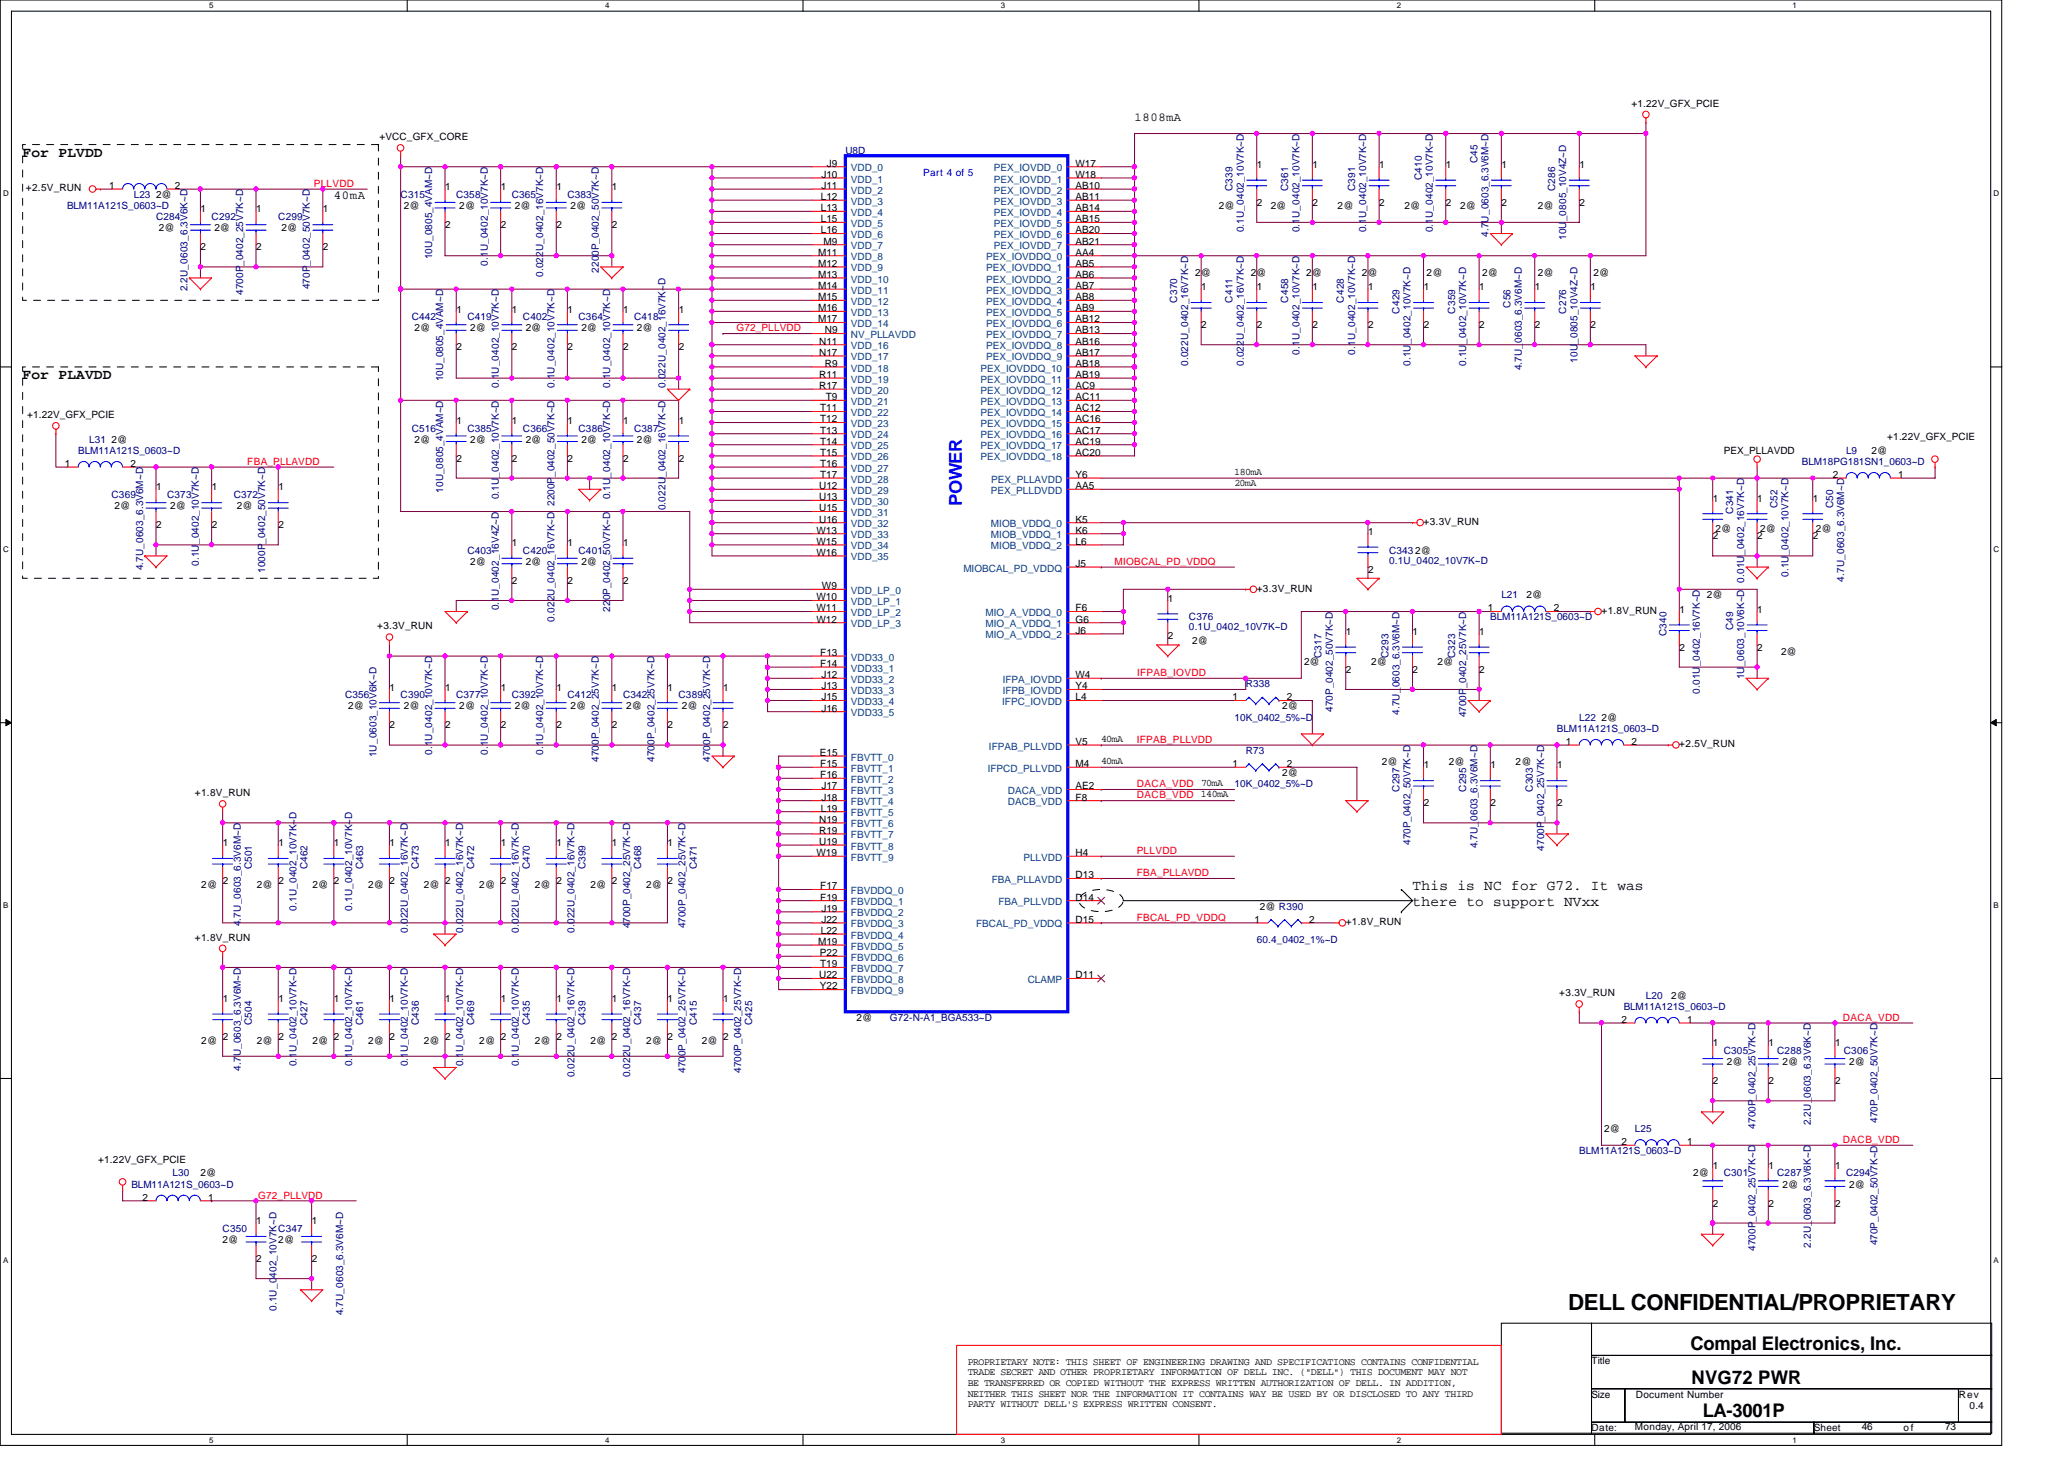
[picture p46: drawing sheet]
<svg xmlns="http://www.w3.org/2000/svg" width="297mm" height="210mm" viewBox="0 0 297 210" stroke-linecap="round" stroke-linejoin="round" font-family="sans-serif">
<defs><g id="words">
<text font-size="3.2" x="225.7" y="188.6">DELL CONFIDENTIAL/PROPRIETARY</text>
<g font-size="2.7">
<text x="243.3" y="194.2">Compal Electronics, Inc.</text>
<text x="243.4" y="199.2">NVG72 PWR</text>
<text x="245" y="204">LA-3001P</text>
</g>
<text font-size="2.5" fill="#00f" x="138.4" y="72.8" transform="rotate(-90 138.4 72.8)">POWER</text>
<g font-size="2.1">
<text x="3.3" y="22.5">For PLVDD</text>
<text x="3.3" y="54.5">For PLAVDD</text>
<text x="203.3" y="128.1">This is NC for G72. It was</text>
<text x="203.3" y="130.3">there to support NVxx</text>
</g>
<g font-size="1.8">
<text x="163.3" y="17.4">1808mA</text>
<text x="48" y="28.6">40mA</text>
</g>
<g font-size="1.4">
<text x="234.8" y="15.4">+1.22V_GFX_PCIE</text>
<text x="54.6" y="20.2">+VCC_GFX_CORE</text>
<text x="119" y="24">J9</text>
<text x="154.8" y="24">W17</text>
<text x="3.7" y="27.5">+2.5V_RUN</text>
<text x="15.7" y="27.2">1</text>
<text x="22.5" y="28.5">2@</text>
<text x="25.2" y="27.2">2</text>
<text x="64.1" y="27.4">1</text>
<text x="72.1" y="27.4">1</text>
<text x="80.1" y="27.4">1</text>
<text x="88.1" y="27.4">1</text>
<text x="118.1" y="28.8">L12</text>
<text x="118.2" y="27.2">J11</text>
<text x="118.2" y="25.6">J10</text>
<text x="154.8" y="25.6">W18</text>
<text x="154.8" y="27.2">AB10</text>
<text x="154.8" y="28.8">AB11</text>
<text x="180.9" y="24.2">1</text>
<text x="180.9" y="29.6">2</text>
<text x="188.9" y="24.2">1</text>
<text x="188.9" y="29.6">2</text>
<text x="198.5" y="24.2">1</text>
<text x="198.5" y="29.6">2</text>
<text x="208.1" y="24.2">1</text>
<text x="208.1" y="29.6">2</text>
<text x="216.1" y="24.2">1</text>
<text x="216.1" y="29.6">2</text>
<text x="227.3" y="24.2">1</text>
<text x="227.3" y="29.6">2</text>
<text x="22.9" y="33.3">2@</text>
<text x="28.9" y="30.6">1</text>
<text x="30.9" y="33.3">2@</text>
<text x="36.9" y="30.6">1</text>
<text x="40.5" y="33.3">2@</text>
<text x="46.5" y="30.6">1</text>
<text x="58.1" y="30.1">2@</text>
<text x="64.1" y="32.8">2</text>
<text x="66.1" y="30.1">2@</text>
<text x="72.1" y="32.8">2</text>
<text x="74.1" y="30.1">2@</text>
<text x="80.1" y="32.8">2</text>
<text x="82.1" y="30.1">2@</text>
<text x="88.1" y="32.8">2</text>
<text x="118.1" y="33.6">L16</text>
<text x="118.1" y="32">L15</text>
<text x="118.1" y="30.4">L13</text>
<text x="118.5" y="35.2">M9</text>
<text x="154.8" y="30.4">AB14</text>
<text x="154.8" y="32">AB15</text>
<text x="154.8" y="33.6">AB20</text>
<text x="154.8" y="35.2">AB21</text>
<text x="175.4" y="30.1">2@</text>
<text x="182.9" y="30.1">2@</text>
<text x="192.5" y="30.1">2@</text>
<text x="202.1" y="30.1">2@</text>
<text x="210.1" y="30.1">2@</text>
<text x="221.3" y="30.1">2@</text>
<text x="28.9" y="36">2</text>
<text x="36.9" y="36">2</text>
<text x="46.5" y="36">2</text>
<text x="117.7" y="40">M13</text>
<text x="117.7" y="41.6">M14</text>
<text x="117.7" y="38.4">M12</text>
<text x="117.7" y="36.8">M11</text>
<text x="154.8" y="36.8">AA4</text>
<text x="154.8" y="38.4">AB5</text>
<text x="154.8" y="40">AB6</text>
<text x="154.8" y="41.6">AB7</text>
<text x="172" y="39.7">2@</text>
<text x="172.9" y="41.8">1</text>
<text x="180" y="39.7">2@</text>
<text x="180.9" y="41.8">1</text>
<text x="188" y="39.7">2@</text>
<text x="188.9" y="41.8">1</text>
<text x="196" y="39.7">2@</text>
<text x="196.9" y="41.8">1</text>
<text x="204.9" y="41.8">1</text>
<text x="205.3" y="39.7">2@</text>
<text x="212.9" y="41.8">1</text>
<text x="213.3" y="39.7">2@</text>
<text x="220.9" y="41.8">1</text>
<text x="221.3" y="39.7">2@</text>
<text x="228.9" y="41.8">1</text>
<text x="229.3" y="39.7">2@</text>
<text x="59.7" y="47.7">2@</text>
<text x="65.7" y="45">1</text>
<text x="67.7" y="47.7">2@</text>
<text x="73.7" y="45">1</text>
<text x="75.7" y="47.7">2@</text>
<text x="81.7" y="45">1</text>
<text x="83.7" y="47.7">2@</text>
<text x="89.7" y="45">1</text>
<text x="91.7" y="47.7">2@</text>
<text x="97.7" y="45">1</text>
<text x="117.7" y="46.4">M17</text>
<text x="117.7" y="44.8">M16</text>
<text x="117.7" y="43.2">M15</text>
<text x="118.7" y="48">N9</text>
<text x="154.8" y="43.2">AB8</text>
<text x="154.8" y="44.8">AB9</text>
<text x="154.8" y="46.4">AB12</text>
<text x="154.8" y="48">AB13</text>
<text x="172.9" y="47.2">2</text>
<text x="180.9" y="47.2">2</text>
<text x="188.9" y="47.2">2</text>
<text x="196.9" y="47.2">2</text>
<text x="204.9" y="47.2">2</text>
<text x="212.9" y="47.2">2</text>
<text x="220.9" y="47.2">2</text>
<text x="228.9" y="47.2">2</text>
<text x="65.7" y="50.4">2</text>
<text x="73.7" y="50.4">2</text>
<text x="81.7" y="50.4">2</text>
<text x="89.7" y="50.4">2</text>
<text x="97.7" y="50.4">2</text>
<text x="117.9" y="51.2">N17</text>
<text x="117.9" y="49.6">N11</text>
<text x="118.7" y="52.8">R9</text>
<text x="154.8" y="49.6">AB16</text>
<text x="154.8" y="51.2">AB17</text>
<text x="154.8" y="52.8">AB18</text>
<text x="117.9" y="54.4">R11</text>
<text x="117.9" y="56">R17</text>
<text x="118" y="59.2">T11</text>
<text x="118.8" y="57.6">T9</text>
<text x="154.8" y="54.4">AB19</text>
<text x="154.8" y="56">AC9</text>
<text x="154.8" y="57.6">AC11</text>
<text x="154.8" y="59.2">AC12</text>
<text x="3.9" y="60.2">+1.22V_GFX_PCIE</text>
<text x="16" y="63.7">2@</text>
<text x="59.7" y="63.7">2@</text>
<text x="65.7" y="61">1</text>
<text x="67.7" y="63.7">2@</text>
<text x="73.7" y="61">1</text>
<text x="75.7" y="63.7">2@</text>
<text x="81.7" y="61">1</text>
<text x="83.7" y="63.7">2@</text>
<text x="89.7" y="61">1</text>
<text x="91.7" y="63.7">2@</text>
<text x="97.7" y="61">1</text>
<text x="118" y="65.6">T15</text>
<text x="118" y="60.8">T12</text>
<text x="118" y="62.4">T13</text>
<text x="118" y="64">T14</text>
<text x="154.8" y="60.8">AC16</text>
<text x="154.8" y="62.4">AC17</text>
<text x="154.8" y="64">AC19</text>
<text x="154.8" y="65.6">AC20</text>
<text x="248.1" y="65.3">PEX_PLLAVDD</text>
<text x="269.3" y="65.3">2@</text>
<text x="271.6" y="63.4">+1.22V_GFX_PCIE</text>
<text x="9.3" y="67.2">1</text>
<text x="18.8" y="67.2">2</text>
<text x="22.5" y="70.6">1</text>
<text x="30.5" y="70.6">1</text>
<text x="40.1" y="70.6">1</text>
<text x="65.7" y="66.4">2</text>
<text x="73.7" y="66.4">2</text>
<text x="81.7" y="66.4">2</text>
<text x="89.7" y="66.4">2</text>
<text x="97.7" y="66.4">2</text>
<text x="117.9" y="70.4">U12</text>
<text x="117.9" y="72">U13</text>
<text x="118" y="67.2">T16</text>
<text x="118" y="68.8">T17</text>
<text x="154.8" y="68.8">Y6</text>
<text x="154.8" y="70.4">AA5</text>
<text x="177.6" y="68.4">180mA</text>
<text x="177.7" y="70">20mA</text>
<text x="263.8" y="68.8">2</text>
<text x="273.2" y="68.8">1</text>
<text x="16.5" y="73.3">2@</text>
<text x="22.5" y="76">2</text>
<text x="24.5" y="73.3">2@</text>
<text x="30.5" y="76">2</text>
<text x="34.1" y="73.3">2@</text>
<text x="40.1" y="76">2</text>
<text x="117.5" y="76.8">W13</text>
<text x="117.9" y="73.6">U15</text>
<text x="117.9" y="75.2">U16</text>
<text x="154.8" y="75.2">K5</text>
<text x="154.8" y="76.8">K6</text>
<text x="196.9" y="77">1</text>
<text x="204.9" y="75.5">+3.3V_RUN</text>
<text x="246.5" y="72.2">1</text>
<text x="246.5" y="77.6">2</text>
<text x="246.9" y="76.5">2@</text>
<text x="252.9" y="72.2">1</text>
<text x="252.9" y="77.6">2</text>
<text x="253.3" y="76.5">2@</text>
<text x="260.9" y="72.2">1</text>
<text x="260.9" y="77.6">2</text>
<text x="261.3" y="76.5">2@</text>
<text x="67.7" y="81.3">2@</text>
<text x="73.7" y="78.6">1</text>
<text x="75.7" y="81.3">2@</text>
<text x="81.7" y="78.6">1</text>
<text x="83.7" y="81.3">2@</text>
<text x="89.7" y="78.6">1</text>
<text x="117.5" y="78.4">W15</text>
<text x="117.5" y="80">W16</text>
<text x="154.8" y="78.4">L6</text>
<text x="154.8" y="81.6">J5</text>
<text x="196.9" y="82.4">2</text>
<text x="203.7" y="79.7">2@</text>
<text x="73.7" y="84">2</text>
<text x="81.7" y="84">2</text>
<text x="89.7" y="84">2</text>
<text x="117.5" y="86.4">W10</text>
<text x="117.5" y="89.6">W12</text>
<text x="117.5" y="88">W11</text>
<text x="118.3" y="84.8">W9</text>
<text x="154.8" y="88">F6</text>
<text x="154.8" y="89.6">G6</text>
<text x="168.1" y="86.6">1</text>
<text x="180.9" y="85.2">+3.3V_RUN</text>
<text x="214.1" y="88">1</text>
<text x="219.7" y="86.1">2@</text>
<text x="223.6" y="88">2</text>
<text x="230.5" y="88.3">+1.8V_RUN</text>
<text x="241.7" y="88.2">1</text>
<text x="245.6" y="86.1">2@</text>
<text x="252.9" y="88.2">1</text>
<text x="54.3" y="90.6">+3.3V_RUN</text>
<text x="118" y="94.4">F13</text>
<text x="118" y="96">F14</text>
<text x="154.8" y="91.2">J6</text>
<text x="168.1" y="92">2</text>
<text x="171.6" y="92.7">2@</text>
<text x="187.7" y="95.7">2@</text>
<text x="193.7" y="91.4">1</text>
<text x="197.3" y="95.7">2@</text>
<text x="203.3" y="91.4">1</text>
<text x="206.9" y="95.7">2@</text>
<text x="212.9" y="91.4">1</text>
<text x="241.7" y="93.6">2</text>
<text x="252.9" y="93.6">2</text>
<text x="256.3" y="94.3">2@</text>
<text x="56.1" y="99.4">1</text>
<text x="64.1" y="99.4">1</text>
<text x="72.1" y="99.4">1</text>
<text x="80.1" y="99.4">1</text>
<text x="88.1" y="99.4">1</text>
<text x="96.1" y="99.4">1</text>
<text x="104.1" y="99.4">1</text>
<text x="118.2" y="97.6">J12</text>
<text x="118.2" y="99.2">J13</text>
<text x="118.2" y="100.8">J15</text>
<text x="154.8" y="100.8">L4</text>
<text x="154.8" y="97.6">W4</text>
<text x="154.8" y="99.2">Y4</text>
<text x="177.4" y="100.8">1</text>
<text x="185.2" y="100.8">2</text>
<text x="193.7" y="96.8">2</text>
<text x="203.3" y="96.8">2</text>
<text x="212.9" y="96.8">2</text>
<text x="50.1" y="102.1">2@</text>
<text x="56.1" y="104.8">2</text>
<text x="58.1" y="102.1">2@</text>
<text x="64.1" y="104.8">2</text>
<text x="66.1" y="102.1">2@</text>
<text x="72.1" y="104.8">2</text>
<text x="74.1" y="102.1">2@</text>
<text x="80.1" y="104.8">2</text>
<text x="82.1" y="102.1">2@</text>
<text x="88.1" y="104.8">2</text>
<text x="90.1" y="102.1">2@</text>
<text x="96.1" y="104.8">2</text>
<text x="98.1" y="102.1">2@</text>
<text x="104.1" y="104.8">2</text>
<text x="118.2" y="102.4">J16</text>
<text x="154.8" y="107.2">V5</text>
<text x="158.5" y="106.8">40mA</text>
<text x="184.5" y="102.1">2@</text>
<text x="225.4" y="107.2">1</text>
<text x="230.5" y="103.7">2@</text>
<text x="234.8" y="107.2">2</text>
<text x="241.7" y="107.5">+2.5V_RUN</text>
<text x="118" y="108.8">E15</text>
<text x="118" y="110.4">F15</text>
<text x="118" y="112">F16</text>
<text x="118.2" y="113.6">J17</text>
<text x="154.8" y="113.6">AE2</text>
<text x="154.8" y="110.4">M4</text>
<text x="158.5" y="110">40mA</text>
<text x="172.9" y="113.2">70mA</text>
<text x="177.4" y="110.4">1</text>
<text x="184.5" y="111.7">2@</text>
<text x="185.2" y="110.4">2</text>
<text x="198.9" y="110.1">2@</text>
<text x="204.9" y="110.6">1</text>
<text x="208.5" y="110.1">2@</text>
<text x="214.5" y="110.6">1</text>
<text x="218.1" y="110.1">2@</text>
<text x="224.1" y="110.6">1</text>
<text x="28" y="114.6">+1.8V_RUN</text>
<text x="117.9" y="118.4">N19</text>
<text x="117.9" y="120">R19</text>
<text x="118.1" y="116.8">L19</text>
<text x="118.2" y="115.2">J18</text>
<text x="154.8" y="115.2">F8</text>
<text x="172.8" y="114.8">140mA</text>
<text x="204.9" y="116">2</text>
<text x="214.5" y="116">2</text>
<text x="224.1" y="116">2</text>
<text x="32.1" y="121.8">1</text>
<text x="40.1" y="121.8">1</text>
<text x="48.1" y="121.8">1</text>
<text x="56.1" y="121.8">1</text>
<text x="64.1" y="121.8">1</text>
<text x="72.1" y="121.8">1</text>
<text x="80.1" y="121.8">1</text>
<text x="88.1" y="121.8">1</text>
<text x="96.1" y="121.8">1</text>
<text x="117.5" y="123.2">W19</text>
<text x="117.9" y="121.6">U19</text>
<text x="154.8" y="123.2">H4</text>
<text x="29" y="127.9">2@</text>
<text x="32.1" y="127.2">2</text>
<text x="37" y="127.9">2@</text>
<text x="40.1" y="127.2">2</text>
<text x="45" y="127.9">2@</text>
<text x="48.1" y="127.2">2</text>
<text x="53" y="127.9">2@</text>
<text x="56.1" y="127.2">2</text>
<text x="61" y="127.9">2@</text>
<text x="64.1" y="127.2">2</text>
<text x="69" y="127.9">2@</text>
<text x="72.1" y="127.2">2</text>
<text x="77" y="127.9">2@</text>
<text x="80.1" y="127.2">2</text>
<text x="85" y="127.9">2@</text>
<text x="88.1" y="127.2">2</text>
<text x="93" y="127.9">2@</text>
<text x="96.1" y="127.2">2</text>
<text x="118" y="128">F17</text>
<text x="118" y="129.6">F19</text>
<text x="118.2" y="131.2">J19</text>
<text x="154.8" y="129.6">D14</text>
<text x="154.8" y="126.4">D13</text>
<text x="181.3" y="130.9">2@ R390</text>
<text x="28" y="135.4">+1.8V_RUN</text>
<text x="117.7" y="136">M19</text>
<text x="118" y="137.6">P22</text>
<text x="118.1" y="134.4">L22</text>
<text x="118.2" y="132.8">J22</text>
<text x="154.8" y="132.8">D15</text>
<text x="180.5" y="132.8">1</text>
<text x="188.4" y="132.8">2</text>
<text x="193.7" y="133.2">+1.8V_RUN</text>
<text x="117.9" y="140.8">U22</text>
<text x="118" y="142.4">Y22</text>
<text x="118" y="139.2">T19</text>
<text x="154.8" y="140.8">D11</text>
<text x="224.4" y="143.4">+3.3V_RUN</text>
<text x="240.5" y="143.7">2@</text>
<text x="32.1" y="144.2">1</text>
<text x="32.1" y="149.6">2</text>
<text x="40.1" y="144.2">1</text>
<text x="40.1" y="149.6">2</text>
<text x="48.1" y="144.2">1</text>
<text x="48.1" y="149.6">2</text>
<text x="56.1" y="144.2">1</text>
<text x="56.1" y="149.6">2</text>
<text x="64.1" y="144.2">1</text>
<text x="64.1" y="149.6">2</text>
<text x="72.1" y="144.2">1</text>
<text x="72.1" y="149.6">2</text>
<text x="80.1" y="144.2">1</text>
<text x="80.1" y="149.6">2</text>
<text x="88.1" y="144.2">1</text>
<text x="88.1" y="149.6">2</text>
<text x="96.1" y="144.2">1</text>
<text x="96.1" y="149.6">2</text>
<text x="104.1" y="144.2">1</text>
<text x="104.1" y="149.6">2</text>
<text x="123.3" y="146.9">2@</text>
<text x="233.4" y="147.2">2</text>
<text x="242.8" y="147.2">1</text>
<text x="29" y="150.3">2@</text>
<text x="37" y="150.3">2@</text>
<text x="45" y="150.3">2@</text>
<text x="53" y="150.3">2@</text>
<text x="61" y="150.3">2@</text>
<text x="69" y="150.3">2@</text>
<text x="77" y="150.3">2@</text>
<text x="85" y="150.3">2@</text>
<text x="93" y="150.3">2@</text>
<text x="101" y="150.3">2@</text>
<text x="246.5" y="150.6">1</text>
<text x="248.5" y="153.3">2@</text>
<text x="254.5" y="150.6">1</text>
<text x="256.5" y="153.3">2@</text>
<text x="264.1" y="150.6">1</text>
<text x="266.1" y="153.3">2@</text>
<text x="246.5" y="156">2</text>
<text x="254.5" y="156">2</text>
<text x="264.1" y="156">2</text>
<text x="14.1" y="167.4">+1.22V_GFX_PCIE</text>
<text x="230.9" y="162.9">2@</text>
<text x="233.4" y="164.8">2</text>
<text x="242.8" y="164.8">1</text>
<text x="20.5" y="172.8">2</text>
<text x="28.8" y="169.3">2@</text>
<text x="30" y="172.8">1</text>
<text x="243.7" y="169.3">2@</text>
<text x="246.5" y="168.2">1</text>
<text x="246.5" y="173.7">2</text>
<text x="254.5" y="168.2">1</text>
<text x="254.5" y="173.7">2</text>
<text x="256.5" y="170.9">2@</text>
<text x="264.1" y="168.2">1</text>
<text x="264.1" y="173.7">2</text>
<text x="266.1" y="170.9">2@</text>
<text x="32" y="178.9">2@</text>
<text x="36.9" y="176.2">1</text>
<text x="40" y="178.9">2@</text>
<text x="44.9" y="176.2">1</text>
<text x="36.9" y="181.7">2</text>
<text x="44.9" y="181.7">2</text>
<text x="139.3" y="196.4">PROPRIETARY NOTE: THIS SHEET OF ENGINEERING DRAWING AND SPECIFICATIONS CONTAINS CONFIDENTIAL</text>
<text x="139.3" y="197.9">TRADE SECRET AND OTHER PROPRIETARY INFORMATION OF DELL INC. (&quot;DELL&quot;) THIS DOCUMENT MAY NOT</text>
<text x="229" y="196.4">Title</text>
<text x="139.3" y="199.5">BE TRANSFERRED OR COPIED WITHOUT THE EXPRESS WRITTEN AUTHORIZATION OF DELL. IN ADDITION,</text>
<text x="139.3" y="201">NEITHER THIS SHEET NOR THE INFORMATION IT CONTAINS WAY BE USED BY OR DISCLOSED TO ANY THIRD</text>
<text x="139.3" y="202.6">PARTY WITHOUT DELL'S EXPRESS WRITTEN CONSENT.</text>
<text x="229" y="201.2">Size</text>
<text x="235.4" y="201.2">Document Number</text>
<text x="281.9" y="201.2">Rev</text>
<text x="283.4" y="202.8">0.4</text>
<text x="229" y="206">Date:</text>
<text x="235.3" y="205.8">Monday, April 17, 2006</text>
<text x="261" y="206">Sheet</text>
<text x="267.9" y="205.8">46</text>
<text x="274" y="206">of</text>
<text x="279.9" y="205.8">73</text>
</g>
<g font-size="1.4" fill="#000080">
<text x="121.7" y="22.1">U8D</text>
<text x="212.6" y="23.5" transform="rotate(-90 212.6 23.5)">C45</text>
<text x="19.3" y="28.5">L23</text>
<text x="57.7" y="28.5">C315</text>
<text x="65.7" y="28.5">C358</text>
<text x="73.7" y="28.5">C365</text>
<text x="81.7" y="28.5">C383</text>
<text x="177.4" y="27.5" transform="rotate(-90 177.4 27.5)">C339</text>
<text x="185.4" y="27.5" transform="rotate(-90 185.4 27.5)">C361</text>
<text x="195" y="27.5" transform="rotate(-90 195 27.5)">C391</text>
<text x="204.6" y="25.9" transform="rotate(-90 204.6 25.9)">C410</text>
<text x="223.8" y="27.5" transform="rotate(-90 223.8 27.5)">C286</text>
<text x="9.6" y="30.1">BLM11A121S_0603~D</text>
<text x="22.5" y="31.7">C284</text>
<text x="30.5" y="31.7">C292</text>
<text x="40" y="31.7">C299</text>
<text x="179" y="33.4" transform="rotate(-90 179 33.4)">0.1U_0402_10V7K~D</text>
<text x="187" y="33.4" transform="rotate(-90 187 33.4)">0.1U_0402_10V7K~D</text>
<text x="196.6" y="33.4" transform="rotate(-90 196.6 33.4)">0.1U_0402_10V7K~D</text>
<text x="206.2" y="33.4" transform="rotate(-90 206.2 33.4)">0.1U_0402_10V7K~D</text>
<text x="214.2" y="34.1" transform="rotate(-90 214.2 34.1)">4.7U_0603_6.3V6M~D</text>
<text x="225.4" y="34.6" transform="rotate(-90 225.4 34.6)">10U_0805_10V4Z~D</text>
<text x="27" y="41.9" transform="rotate(-90 27 41.9)">2.2U_0603_6.3V6K~D</text>
<text x="44.6" y="41.6" transform="rotate(-90 44.6 41.6)">470P_0402_50V7K~D</text>
<text x="62.2" y="37.3" transform="rotate(-90 62.2 37.3)">10U_0805_4VAM~D</text>
<text x="70.2" y="38.2" transform="rotate(-90 70.2 38.2)">0.1U_0402_10V7K~D</text>
<text x="78.2" y="39.9" transform="rotate(-90 78.2 39.9)">0.022U_0402_16V7K~D</text>
<text x="86.2" y="39.2" transform="rotate(-90 86.2 39.2)">2200P_0402_50V7K~D</text>
<text x="35" y="42.4" transform="rotate(-90 35 42.4)">4700P_0402_25V7K~D</text>
<text x="59.3" y="46.1">C442</text>
<text x="67.3" y="46.1">C419</text>
<text x="75.3" y="46.1">C402</text>
<text x="83.3" y="46.1">C364</text>
<text x="91.3" y="46.1">C418</text>
<text x="169.4" y="43.5" transform="rotate(-90 169.4 43.5)">C370</text>
<text x="177.4" y="43.5" transform="rotate(-90 177.4 43.5)">C411</text>
<text x="185.4" y="43.5" transform="rotate(-90 185.4 43.5)">C458</text>
<text x="193.4" y="43.5" transform="rotate(-90 193.4 43.5)">C428</text>
<text x="201.4" y="45.1" transform="rotate(-90 201.4 45.1)">C429</text>
<text x="209.4" y="45.1" transform="rotate(-90 209.4 45.1)">C359</text>
<text x="217.4" y="44.3" transform="rotate(-90 217.4 44.3)">C56</text>
<text x="225.4" y="45.1" transform="rotate(-90 225.4 45.1)">C276</text>
<text x="171" y="52.7" transform="rotate(-90 171 52.7)">0.022U_0402_16V7K~D</text>
<text x="179" y="52.7" transform="rotate(-90 179 52.7)">0.022U_0402_16V7K~D</text>
<text x="187" y="51.1" transform="rotate(-90 187 51.1)">0.1U_0402_10V7K~D</text>
<text x="195" y="51.1" transform="rotate(-90 195 51.1)">0.1U_0402_10V7K~D</text>
<text x="203" y="52.7" transform="rotate(-90 203 52.7)">0.1U_0402_10V7K~D</text>
<text x="211" y="52.7" transform="rotate(-90 211 52.7)">0.1U_0402_10V7K~D</text>
<text x="219" y="53.3" transform="rotate(-90 219 53.3)">4.7U_0603_6.3V6M~D</text>
<text x="227" y="52.2" transform="rotate(-90 227 52.2)">10U_0805_10V4Z~D</text>
<text x="63.8" y="54.9" transform="rotate(-90 63.8 54.9)">10U_0805_4VAM~D</text>
<text x="71.8" y="55.9" transform="rotate(-90 71.8 55.9)">0.1U_0402_10V7K~D</text>
<text x="79.8" y="55.9" transform="rotate(-90 79.8 55.9)">0.1U_0402_10V7K~D</text>
<text x="87.8" y="55.9" transform="rotate(-90 87.8 55.9)">0.1U_0402_10V7K~D</text>
<text x="95.8" y="55.9" transform="rotate(-90 95.8 55.9)">0.022U_0402_16V7K~D</text>
<text x="11.3" y="65.3">BLM11A121S_0603~D</text>
<text x="12.8" y="63.7">L31</text>
<text x="59.3" y="62.1">C516</text>
<text x="67.3" y="62.1">C385</text>
<text x="75.3" y="62.1">C366</text>
<text x="83.3" y="62.1">C386</text>
<text x="91.3" y="62.1">C387</text>
<text x="265.7" y="65.3">L9</text>
<text x="16" y="71.7">C369</text>
<text x="24" y="71.7">C373</text>
<text x="33.7" y="71.7">C372</text>
<text x="63.8" y="70.9" transform="rotate(-90 63.8 70.9)">10U_0805_4VAM~D</text>
<text x="71.8" y="71.9" transform="rotate(-90 71.8 71.9)">0.1U_0402_10V7K~D</text>
<text x="87.8" y="71.9" transform="rotate(-90 87.8 71.9)">0.1U_0402_10V7K~D</text>
<text x="259.3" y="66.9">BLM18PG181SN1_0603~D</text>
<text x="79.8" y="72.8" transform="rotate(-90 79.8 72.8)">2200P_0402_50V7K~D</text>
<text x="95.8" y="73.4" transform="rotate(-90 95.8 73.4)">0.022U_0402_16V7K~D</text>
<text x="249.4" y="73.9" transform="rotate(-90 249.4 73.9)">C341</text>
<text x="255.8" y="73.1" transform="rotate(-90 255.8 73.1)">C52</text>
<text x="263.8" y="73.1" transform="rotate(-90 263.8 73.1)">C50</text>
<text x="20.6" y="82.1" transform="rotate(-90 20.6 82.1)">4.7U_0603_6.3V6M~D</text>
<text x="28.6" y="81.4" transform="rotate(-90 28.6 81.4)">0.1U_0402_10V7K~D</text>
<text x="38.2" y="82.4" transform="rotate(-90 38.2 82.4)">1000P_0402_50V7K~D</text>
<text x="67.3" y="79.7">C403</text>
<text x="75.3" y="79.7">C420</text>
<text x="83.3" y="79.7">C401</text>
<text x="199.9" y="79.7">C343</text>
<text x="199.9" y="81.2">0.1U_0402_10V7K~D</text>
<text x="251" y="83.9" transform="rotate(-90 251 83.9)">0.01U_0402_16V7K~D</text>
<text x="257.4" y="83.1" transform="rotate(-90 257.4 83.1)">0.1U_0402_10V7K~D</text>
<text x="265.4" y="83.7" transform="rotate(-90 265.4 83.7)">4.7U_0603_6.3V6M~D</text>
<text x="71.8" y="87.9" transform="rotate(-90 71.8 87.9)">0.1U_0402_16V4Z~D</text>
<text x="79.8" y="89.5" transform="rotate(-90 79.8 89.5)">0.022U_0402_16V7K~D</text>
<text x="87.8" y="88" transform="rotate(-90 87.8 88)">220P_0402_50V7K~D</text>
<text x="171.1" y="89.3">C376</text>
<text x="214.5" y="89.3">BLM11A121S_0603~D</text>
<text x="216.1" y="86.1">L21</text>
<text x="171.1" y="90.7">0.1U_0402_10V7K~D</text>
<text x="190.2" y="94.7" transform="rotate(-90 190.2 94.7)">C317</text>
<text x="199.8" y="94.7" transform="rotate(-90 199.8 94.7)">C293</text>
<text x="209.4" y="94.7" transform="rotate(-90 209.4 94.7)">C323</text>
<text x="239.8" y="91.5" transform="rotate(-90 239.8 91.5)">C340</text>
<text x="249.4" y="90.7" transform="rotate(-90 249.4 90.7)">C49</text>
<text x="49.7" y="100.5">C356</text>
<text x="57.7" y="100.5">C390</text>
<text x="65.7" y="100.5">C377</text>
<text x="73.7" y="100.5">C392</text>
<text x="81.7" y="100.5">C412</text>
<text x="89.7" y="100.5">C342</text>
<text x="97.7" y="100.5">C389</text>
<text x="179.3" y="98.9">R338</text>
<text x="244.6" y="99.9" transform="rotate(-90 244.6 99.9)">0.01U_0402_16V7K~D</text>
<text x="251" y="97.8" transform="rotate(-90 251 97.8)">1U_0603_10V6K~D</text>
<text x="177.7" y="103.7">10K_0402_5%~D</text>
<text x="191.8" y="102.4" transform="rotate(-90 191.8 102.4)">470P_0402_50V7K~D</text>
<text x="201.4" y="102.9" transform="rotate(-90 201.4 102.9)">4.7U_0603_6.3V6M~D</text>
<text x="211" y="103.2" transform="rotate(-90 211 103.2)">4700P_0402_25V7K~D</text>
<text x="224.1" y="105.3">BLM11A121S_0603~D</text>
<text x="227.3" y="103.7">L22</text>
<text x="54.2" y="109" transform="rotate(-90 54.2 109)">1U_0603_10V6K~D</text>
<text x="62.2" y="108.7" transform="rotate(-90 62.2 108.7)">0.1U_0402_10V7K~D</text>
<text x="70.2" y="108.7" transform="rotate(-90 70.2 108.7)">0.1U_0402_10V7K~D</text>
<text x="78.2" y="108.7" transform="rotate(-90 78.2 108.7)">0.1U_0402_10V7K~D</text>
<text x="86.2" y="109.6" transform="rotate(-90 86.2 109.6)">4700P_0402_25V7K~D</text>
<text x="94.2" y="109.6" transform="rotate(-90 94.2 109.6)">4700P_0402_25V7K~D</text>
<text x="102.2" y="109.6" transform="rotate(-90 102.2 109.6)">4700P_0402_25V7K~D</text>
<text x="177.7" y="113.3">10K_0402_5%~D</text>
<text x="179.3" y="108.5">R73</text>
<text x="201.4" y="113.9" transform="rotate(-90 201.4 113.9)">C297</text>
<text x="211" y="113.9" transform="rotate(-90 211 113.9)">C295</text>
<text x="220.6" y="113.9" transform="rotate(-90 220.6 113.9)">C303</text>
<text x="36.3" y="125.1" transform="rotate(-90 36.3 125.1)">C501</text>
<text x="44.3" y="125.1" transform="rotate(-90 44.3 125.1)">C462</text>
<text x="52.3" y="125.1" transform="rotate(-90 52.3 125.1)">C463</text>
<text x="60.3" y="125.1" transform="rotate(-90 60.3 125.1)">C473</text>
<text x="68.3" y="125.1" transform="rotate(-90 68.3 125.1)">C472</text>
<text x="76.3" y="125.1" transform="rotate(-90 76.3 125.1)">C470</text>
<text x="84.3" y="125.1" transform="rotate(-90 84.3 125.1)">C399</text>
<text x="92.3" y="125.1" transform="rotate(-90 92.3 125.1)">C468</text>
<text x="100.3" y="125.1" transform="rotate(-90 100.3 125.1)">C471</text>
<text x="203" y="121.6" transform="rotate(-90 203 121.6)">470P_0402_50V7K~D</text>
<text x="212.6" y="122.1" transform="rotate(-90 212.6 122.1)">4.7U_0603_6.3V6M~D</text>
<text x="222.2" y="122.4" transform="rotate(-90 222.2 122.4)">4700P_0402_25V7K~D</text>
<text x="42.7" y="131.1" transform="rotate(-90 42.7 131.1)">0.1U_0402_10V7K~D</text>
<text x="50.7" y="131.1" transform="rotate(-90 50.7 131.1)">0.1U_0402_10V7K~D</text>
<text x="34.7" y="133.3" transform="rotate(-90 34.7 133.3)">4.7U_0603_6.3V6M~D</text>
<text x="58.7" y="134.3" transform="rotate(-90 58.7 134.3)">0.022U_0402_16V7K~D</text>
<text x="66.7" y="134.3" transform="rotate(-90 66.7 134.3)">0.022U_0402_16V7K~D</text>
<text x="74.7" y="134.3" transform="rotate(-90 74.7 134.3)">0.022U_0402_16V7K~D</text>
<text x="82.7" y="134.3" transform="rotate(-90 82.7 134.3)">0.022U_0402_16V7K~D</text>
<text x="90.7" y="133.6" transform="rotate(-90 90.7 133.6)">4700P_0402_25V7K~D</text>
<text x="98.7" y="133.6" transform="rotate(-90 98.7 133.6)">4700P_0402_25V7K~D</text>
<text x="180.9" y="135.7">60.4_0402_1%~D</text>
<text x="236.9" y="143.7">L20</text>
<text x="36.3" y="147.6" transform="rotate(-90 36.3 147.6)">C504</text>
<text x="44.3" y="147.6" transform="rotate(-90 44.3 147.6)">C427</text>
<text x="52.3" y="147.6" transform="rotate(-90 52.3 147.6)">C461</text>
<text x="60.3" y="147.6" transform="rotate(-90 60.3 147.6)">C436</text>
<text x="68.3" y="147.6" transform="rotate(-90 68.3 147.6)">C469</text>
<text x="76.3" y="147.6" transform="rotate(-90 76.3 147.6)">C435</text>
<text x="84.3" y="147.6" transform="rotate(-90 84.3 147.6)">C439</text>
<text x="92.3" y="147.6" transform="rotate(-90 92.3 147.6)">C437</text>
<text x="100.3" y="147.6" transform="rotate(-90 100.3 147.6)">C415</text>
<text x="108.3" y="147.6" transform="rotate(-90 108.3 147.6)">C425</text>
<text x="128.1" y="146.9">G72-N-A1_BGA533~D</text>
<text x="233.7" y="145.3">BLM11A121S_0603~D</text>
<text x="34.7" y="154.1" transform="rotate(-90 34.7 154.1)">4.7U_0603_6.3V6M~D</text>
<text x="42.7" y="153.5" transform="rotate(-90 42.7 153.5)">0.1U_0402_10V7K~D</text>
<text x="50.7" y="153.5" transform="rotate(-90 50.7 153.5)">0.1U_0402_10V7K~D</text>
<text x="58.7" y="153.5" transform="rotate(-90 58.7 153.5)">0.1U_0402_10V7K~D</text>
<text x="66.7" y="153.5" transform="rotate(-90 66.7 153.5)">0.1U_0402_10V7K~D</text>
<text x="74.7" y="153.5" transform="rotate(-90 74.7 153.5)">0.1U_0402_10V7K~D</text>
<text x="82.7" y="155.1" transform="rotate(-90 82.7 155.1)">0.022U_0402_16V7K~D</text>
<text x="90.7" y="155.1" transform="rotate(-90 90.7 155.1)">0.022U_0402_16V7K~D</text>
<text x="98.7" y="154.4" transform="rotate(-90 98.7 154.4)">4700P_0402_25V7K~D</text>
<text x="106.7" y="154.4" transform="rotate(-90 106.7 154.4)">4700P_0402_25V7K~D</text>
<text x="248.1" y="151.7">C305</text>
<text x="255.8" y="151.7">C288</text>
<text x="265.4" y="151.7">C306</text>
<text x="260.6" y="161.9" transform="rotate(-90 260.6 161.9)">2.2U_0603_6.3V6K~D</text>
<text x="270.2" y="161.6" transform="rotate(-90 270.2 161.6)">470P_0402_50V7K~D</text>
<text x="227.3" y="166.1">BLM11A121S_0603~D</text>
<text x="235.3" y="162.9">L25</text>
<text x="252.6" y="162.4" transform="rotate(-90 252.6 162.4)">4700P_0402_25V7K~D</text>
<text x="18.9" y="170.9">BLM11A121S_0603~D</text>
<text x="24.8" y="169.3">L30</text>
<text x="248.1" y="169.3">C301</text>
<text x="255.8" y="169.3">C287</text>
<text x="265.7" y="169.3">C294</text>
<text x="32" y="177.3">C350</text>
<text x="40" y="177.3">C347</text>
<text x="260.6" y="179.6" transform="rotate(-90 260.6 179.6)">2.2U_0603_6.3V6K~D</text>
<text x="270.2" y="179.2" transform="rotate(-90 270.2 179.2)">470P_0402_50V7K~D</text>
<text x="252.6" y="180" transform="rotate(-90 252.6 180)">4700P_0402_25V7K~D</text>
<text x="39.8" y="188.7" transform="rotate(-90 39.8 188.7)">0.1U_0402_10V7K~D</text>
<text x="49.4" y="189.3" transform="rotate(-90 49.4 189.3)">4.7U_0603_6.3V6M~D</text>
</g>
<g font-size="1.4" fill="#f00">
<text x="45.2" y="26.9">PLLVDD</text>
<text x="106" y="47.7">G72_PLLVDD</text>
<text x="35.6" y="66.9">FBA_PLLAVDD</text>
<text x="160.4" y="81.3">MIOBCAL_PD_VDDQ</text>
<text x="163.6" y="97.3">IFPAB_IOVDD</text>
<text x="163.6" y="106.9">IFPAB_PLLVDD</text>
<text x="163.6" y="113.3">DACA_VDD</text>
<text x="163.6" y="114.9">DACB_VDD</text>
<text x="163.6" y="122.9">PLLVDD</text>
<text x="163.6" y="126.1">FBA_PLLAVDD</text>
<text x="163.6" y="132.5">FBCAL_PD_VDDQ</text>
<text x="265.2" y="146.9">DACA_VDD</text>
<text x="265.2" y="164.5">DACB_VDD</text>
<text x="37.2" y="172.5">G72_PLLVDD</text>
</g>
<g font-size="1.4" fill="#004080">
<text x="122.5" y="29.5">VDD_3</text>
<text x="122.5" y="27.9">VDD_2</text>
<text x="122.5" y="26.3">VDD_1</text>
<text x="122.5" y="24.7">VDD_0</text>
<text x="143" y="24.7">PEX_IOVDD_0</text>
<text x="143" y="26.3">PEX_IOVDD_1</text>
<text x="143" y="27.9">PEX_IOVDD_2</text>
<text x="143" y="29.5">PEX_IOVDD_3</text>
<text x="122.5" y="34.3">VDD_6</text>
<text x="122.5" y="32.7">VDD_5</text>
<text x="122.5" y="31.1">VDD_4</text>
<text x="122.5" y="35.9">VDD_7</text>
<text x="143" y="31.1">PEX_IOVDD_4</text>
<text x="143" y="32.7">PEX_IOVDD_5</text>
<text x="143" y="34.3">PEX_IOVDD_6</text>
<text x="143" y="35.9">PEX_IOVDD_7</text>
<text x="122.5" y="40.7">VDD_10</text>
<text x="122.5" y="39.1">VDD_9</text>
<text x="122.5" y="37.5">VDD_8</text>
<text x="141.9" y="37.5">PEX_IOVDDQ_0</text>
<text x="141.9" y="39.1">PEX_IOVDDQ_1</text>
<text x="141.9" y="40.7">PEX_IOVDDQ_2</text>
<text x="122.5" y="47.1">VDD_14</text>
<text x="122.5" y="45.5">VDD_13</text>
<text x="122.5" y="43.9">VDD_12</text>
<text x="122.5" y="42.3">VDD_11</text>
<text x="141.9" y="42.3">PEX_IOVDDQ_3</text>
<text x="141.9" y="43.9">PEX_IOVDDQ_4</text>
<text x="141.9" y="45.5">PEX_IOVDDQ_5</text>
<text x="141.9" y="47.1">PEX_IOVDDQ_6</text>
<text x="122.5" y="51.9">VDD_17</text>
<text x="122.5" y="50.3">VDD_16</text>
<text x="122.5" y="48.7">NV_PLLAVDD</text>
<text x="122.5" y="53.5">VDD_18</text>
<text x="141.1" y="53.5">PEX_IOVDDQ_10</text>
<text x="141.9" y="48.7">PEX_IOVDDQ_7</text>
<text x="141.9" y="50.3">PEX_IOVDDQ_8</text>
<text x="141.9" y="51.9">PEX_IOVDDQ_9</text>
<text x="122.5" y="55.1">VDD_19</text>
<text x="122.5" y="56.7">VDD_20</text>
<text x="122.5" y="58.3">VDD_21</text>
<text x="122.5" y="59.9">VDD_22</text>
<text x="141.1" y="55.1">PEX_IOVDDQ_11</text>
<text x="141.1" y="56.7">PEX_IOVDDQ_12</text>
<text x="141.1" y="58.3">PEX_IOVDDQ_13</text>
<text x="141.1" y="59.9">PEX_IOVDDQ_14</text>
<text x="122.5" y="61.5">VDD_23</text>
<text x="122.5" y="63.1">VDD_24</text>
<text x="122.5" y="64.7">VDD_25</text>
<text x="141.1" y="61.5">PEX_IOVDDQ_15</text>
<text x="141.1" y="63.1">PEX_IOVDDQ_16</text>
<text x="141.1" y="64.7">PEX_IOVDDQ_17</text>
<text x="122.5" y="67.9">VDD_27</text>
<text x="122.5" y="69.5">VDD_28</text>
<text x="122.5" y="71.1">VDD_29</text>
<text x="122.5" y="66.3">VDD_26</text>
<text x="141.1" y="66.3">PEX_IOVDDQ_18</text>
<text x="142.6" y="71.1">PEX_PLLDVDD</text>
<text x="142.7" y="69.5">PEX_PLLAVDD</text>
<text x="122.5" y="72.7">VDD_30</text>
<text x="122.5" y="74.3">VDD_31</text>
<text x="122.5" y="75.9">VDD_32</text>
<text x="122.5" y="77.5">VDD_33</text>
<text x="142.6" y="75.9">MIOB_VDDQ_0</text>
<text x="142.6" y="77.5">MIOB_VDDQ_1</text>
<text x="122.5" y="79.1">VDD_34</text>
<text x="122.5" y="80.7">VDD_35</text>
<text x="138.6" y="82.3">MIOBCAL_PD_VDDQ</text>
<text x="142.6" y="79.1">MIOB_VDDQ_2</text>
<text x="122.5" y="85.5">VDD_LP_0</text>
<text x="122.5" y="87.1">VDD_LP_1</text>
<text x="122.5" y="88.7">VDD_LP_2</text>
<text x="141.8" y="88.7">MIO_A_VDDQ_0</text>
<text x="122.5" y="95.1">VDD33_0</text>
<text x="122.5" y="90.3">VDD_LP_3</text>
<text x="141.8" y="90.3">MIO_A_VDDQ_1</text>
<text x="141.8" y="91.9">MIO_A_VDDQ_2</text>
<text x="122.5" y="96.7">VDD33_1</text>
<text x="122.5" y="98.3">VDD33_2</text>
<text x="122.5" y="99.9">VDD33_3</text>
<text x="122.5" y="101.5">VDD33_4</text>
<text x="144.2" y="101.5">IFPC_IOVDD</text>
<text x="144.3" y="98.3">IFPA_IOVDD</text>
<text x="144.3" y="99.9">IFPB_IOVDD</text>
<text x="122.5" y="103.1">VDD33_5</text>
<text x="142.3" y="107.9">IFPAB_PLLVDD</text>
<text x="122.5" y="109.5">FBVTT_0</text>
<text x="122.5" y="111.1">FBVTT_1</text>
<text x="122.5" y="112.7">FBVTT_2</text>
<text x="142.2" y="111.1">IFPCD_PLLVDD</text>
<text x="122.5" y="114.3">FBVTT_3</text>
<text x="122.5" y="115.9">FBVTT_4</text>
<text x="122.5" y="117.5">FBVTT_5</text>
<text x="122.5" y="119.1">FBVTT_6</text>
<text x="145.1" y="114.3">DACA_VDD</text>
<text x="145.1" y="115.9">DACB_VDD</text>
<text x="122.5" y="120.7">FBVTT_7</text>
<text x="122.5" y="122.3">FBVTT_8</text>
<text x="122.5" y="123.9">FBVTT_9</text>
<text x="147.3" y="123.9">PLLVDD</text>
<text x="122.5" y="128.7">FBVDDQ_0</text>
<text x="122.5" y="130.3">FBVDDQ_1</text>
<text x="122.5" y="131.9">FBVDDQ_2</text>
<text x="142.7" y="127.1">FBA_PLLAVDD</text>
<text x="143.7" y="130.3">FBA_PLLVDD</text>
<text x="122.5" y="133.5">FBVDDQ_3</text>
<text x="122.5" y="135.1">FBVDDQ_4</text>
<text x="122.5" y="136.7">FBVDDQ_5</text>
<text x="140.5" y="133.5">FBCAL_PD_VDDQ</text>
<text x="122.5" y="138.3">FBVDDQ_6</text>
<text x="122.5" y="139.9">FBVDDQ_7</text>
<text x="122.5" y="141.5">FBVDDQ_8</text>
<text x="122.5" y="143.1">FBVDDQ_9</text>
<text x="147.9" y="141.5">CLAMP</text>
</g>
<text font-size="1.4" fill="#00f" x="132.9" y="25.3">Part 4 of 5</text>
<g font-size="1.1">
<text x="30.1" y="1.2">5</text>
<text x="87.1" y="1.2">4</text>
<text x="144" y="1.2">3</text>
<text x="201" y="1.2">2</text>
<text x="258" y="1.2">1</text>
<text x=".4" y="28.2">D</text>
<text x="286.9" y="28.2">D</text>
<text x=".4" y="79.4">C</text>
<text x="286.9" y="79.4">C</text>
<text x=".4" y="130.6">B</text>
<text x="286.9" y="130.6">B</text>
<text x=".4" y="181.8">A</text>
<text x="286.9" y="181.8">A</text>
<text x="30.1" y="207.6">5</text>
<text x="87.1" y="207.6">4</text>
<text x="144" y="207.6">3</text>
<text x="201" y="207.6">2</text>
<text x="258" y="207.6">1</text>
</g>
</g></defs>
<path d="M0 0h288.1v208h-288.1zM1.6 1.6h284.9v204.8h-284.9z" fill="none" stroke="#000" stroke-width=".15"/>
<g fill="#fff">
<path d="M30.1 .2h.6v1.2h-.6z"/>
<path d="M30.1 206.6h.6v1.3h-.6z"/>
</g>
<path d="M58.6 0v1.6M58.6 206.4v1.6" fill="none" stroke="#000" stroke-width=".15"/>
<g fill="#fff">
<path d="M87.1 .2h.6v1.2h-.6z"/>
<path d="M87.1 206.6h.6v1.3h-.6z"/>
</g>
<path d="M115.6 0v1.6M115.6 206.4v1.6" fill="none" stroke="#000" stroke-width=".15"/>
<g fill="#fff">
<path d="M144 .2h.6v1.2h-.6z"/>
<path d="M144 206.6h.6v1.3h-.6z"/>
</g>
<path d="M172.5 0v1.6M172.5 206.4v1.6" fill="none" stroke="#000" stroke-width=".15"/>
<g fill="#fff">
<path d="M201 .2h.6v1.2h-.6z"/>
<path d="M201 206.6h.6v1.3h-.6z"/>
</g>
<path d="M229.5 0v1.6M229.5 206.4v1.6" fill="none" stroke="#000" stroke-width=".15"/>
<g fill="#fff">
<path d="M258 .2h.6v1.2h-.6z"/>
<path d="M258 206.6h.6v1.3h-.6z"/>
<path d="M.4 27.2h.8v1.3h-.8z"/>
<path d="M286.9 27.2h.8v1.3h-.8z"/>
<path d="M.4 78.4h.8v1.3h-.8z"/>
<path d="M286.9 78.4h.8v1.3h-.8z"/>
</g>
<path d="M0 52.8h1.6M286.5 52.8h1.6" fill="none" stroke="#000" stroke-width=".15"/>
<g fill="#fff">
<path d="M.4 129.6h.8v1.3h-.8z"/>
<path d="M286.9 129.6h.7v1.3h-.7z"/>
</g>
<path d="M0 104h1.6M286.5 104h1.6" fill="none" stroke="#000" stroke-width=".15"/>
<path d="M.8 103.5l.8 .5-.8 .5zM286.5 104l.8-.5v1z" fill="#000" stroke="#000" stroke-width=".14"/>
<g fill="#fff">
<path d="M.4 180.8h.8v1.3h-.8z"/>
<path d="M286.9 180.8h.7v1.3h-.7z"/>
</g>
<g fill="none" stroke="#000" stroke-width=".15">
<path d="M161.7 129.6h41.6M201.7 128h.1M201.7 131.2h.1M201.7 128l1.6 1.6M203.3 129.6l-1.6 1.6M0 155.2h1.6M286.5 155.2h1.6M216.1 190.4h12.9v15.9h-12.9zM229 190.4h57.6v4.7h-57.6zM229 195.1h57.6v4.8h-57.6zM229 199.9h4.8v4.8h-4.8zM233.8 199.9h48.1v4.8h-48.1z"/>
<path d="M281.9 199.9h4.7v4.8h-4.7zM229 204.7h32v1.6h-32zM261 204.7h25.6v1.6h-25.6z"/>
</g>
<g fill="none" stroke="#800040" stroke-width=".15">
<path d="M180.9 19.2v4.8M180.9 19.2h8M180.9 19.2h-17.6v4.8M188.9 19.2h9.6M188.9 19.2v4.8M198.5 19.2h9.6M198.5 19.2v4.8M208.1 19.2v4.8M208.1 19.2h8M216.1 19.2v4.8M216.1 19.2h11.2v4.8M227.3 19.2h9.6"/>
<path d="M236.9 19.2v17.6h-8M236.9 17.6v1.6M14.5 27.2h1.5M25.7 27.2h3.1M28.8 27.2h8M28.8 27.2v3.2M28.8 38.4v1.6M28.8 35.2v3.2M28.8 38.4h8M36.8 27.2h.1M36.8 27.2v3.2M36.8 35.2v3.2"/>
<path d="M36.8 27.2h9.7M46.5 27.2v3.2M46.5 27.2h6.3M46.5 35.2v3.2h-9.7M57.7 24v17.6M57.7 22.4v1.6M57.7 24h6.3M64 24v3.2M64 24h8M64 32v4.8h8M72 24h8M72 24v3.2"/>
<path d="M72 36.8h8M72 32v4.8M80 24h8.1M80 24v3.2M80 36.8h8.1M80 32v4.8M88.1 24v3.2M88.1 24h14.4M88.1 36.8v1.6M88.1 32v4.8M102.5 38.4h14.4M102.5 30.4v1.6"/>
<path d="M102.5 25.6v1.6M102.5 24h14.4M102.5 27.2v1.6M102.5 36.8v1.6M102.5 35.2v1.6M102.5 33.6v1.6M102.5 25.6h14.4M102.5 32h14.4M102.5 28.8h14.4M102.5 27.2h14.4M102.5 38.4v1.6M102.5 30.4h14.4"/>
<path d="M102.5 32v1.6M102.5 24v1.6M102.5 35.2h14.4M102.5 36.8h14.4M102.5 28.8v1.6M102.5 33.6h14.4M158.5 24h4.8M158.5 25.6h4.8M158.5 27.2h4.8M158.5 28.8h4.8M158.5 35.2h4.8M158.5 38.4h4.8"/>
<path d="M158.5 30.4h4.8M158.5 33.6h4.8M158.5 36.8h4.8M158.5 32h4.8M163.3 30.4v1.6M163.3 35.2v1.6M163.3 36.8v1.6M163.3 32v1.6M163.3 33.6v1.6M163.3 27.2v1.6M163.3 28.8v1.6M163.3 24v1.6"/>
<path d="M163.3 25.6v1.6M163.3 38.4v1.6M163.3 36.8h9.6M172.9 36.8v4.8M172.9 36.8h8M180.9 36.8v4.8M180.9 28.8v3.2h8M180.9 36.8h8M188.9 36.8v4.8M188.9 36.8h8M188.9 28.8v3.2M188.9 32h9.6"/>
<path d="M196.9 36.8v4.8M196.9 36.8h8M198.5 32h9.6M198.5 28.8v3.2M204.9 36.8v4.8M204.9 36.8h8M208.1 32h8M208.1 28.8v3.2M212.9 36.8v4.8M212.9 36.8h8M216.1 28.8v3.2M216.1 32v1.6"/>
<path d="M220.9 36.8h8M220.9 36.8v4.8M227.3 28.8v3.2h-11.2M228.9 36.8v4.8M57.7 57.6v16h16M57.7 57.6h8M57.7 41.6v16M57.7 41.6h8M65.7 41.6v3.2M65.7 57.6v3.2M65.7 41.6h8M65.7 57.6h8v3.2"/>
<path d="M65.7 49.6v4.8h8M73.7 41.6h8M73.7 41.6v3.2M73.7 57.6h8M73.7 54.4h8M73.7 49.6v4.8M81.7 57.6v3.2M81.7 41.6h8M81.7 41.6v3.2M81.7 54.4h8M81.7 57.6h8M81.7 49.6v4.8"/>
<path d="M89.7 41.6v3.2M89.7 41.6h8M89.7 57.6v3.2M89.7 57.6h8v3.2M89.7 49.6v4.8M89.7 54.4h8M97.7 41.6v3.2M97.7 54.4v1.6M97.7 41.6h4.8M97.7 49.6v4.8M102.5 52.8h14.4M102.5 40h14.4"/>
<path d="M102.5 49.6h14.4M102.5 41.6h14.4M102.5 56h14.4M102.5 46.4h14.4M102.5 43.2v1.6M102.5 57.6v1.6M102.5 52.8v1.6M102.5 59.2v1.6M102.5 59.2h14.4M102.5 51.2v1.6M102.5 56v1.6M102.5 41.6v1.6"/>
<path d="M102.5 51.2h14.4M102.5 46.4v3.2M102.5 54.4v1.6M102.5 44.8h14.4M102.5 49.6v1.6M102.5 57.6h14.4M102.5 43.2h14.4M102.5 54.4h14.4M102.5 40v1.6M102.5 44.8v1.6M104.1 48h.1M104.1 48h12.8"/>
<path d="M158.5 46.4h4.8M158.5 49.6h4.8M158.5 41.6h4.8M158.5 44.8h4.8M158.5 51.2h4.8M158.5 43.2h4.8M158.5 40h4.8M158.5 48h4.8M158.5 59.2h4.8M158.5 57.6h4.8M158.5 56h4.8M158.5 54.4h4.8"/>
<path d="M158.5 52.8h4.8M163.3 41.6v1.6M163.3 43.2v1.6M163.3 49.6v1.6M163.3 44.8v1.6M163.3 48v1.6M163.3 46.4v1.6M163.3 40v1.6M163.3 51.2v1.6M163.3 59.2v1.6M163.3 56v1.6M163.3 57.6v1.6"/>
<path d="M163.3 52.8v1.6M163.3 54.4v1.6M172.9 46.4v3.2h8M180.9 46.4v3.2M180.9 49.6h8M188.9 49.6h8M188.9 46.4v3.2M196.9 49.6h8M196.9 46.4v3.2M204.9 46.4v3.2M204.9 49.6h8M212.9 46.4v3.2"/>
<path d="M212.9 49.6h8M220.9 49.6h8M220.9 46.4v3.2M228.9 46.4v3.2M228.9 49.6h8v1.6M8 62.4v4.8h1.6M19.3 67.2h3.2M22.5 67.2h8M22.5 67.2v3.2M22.5 78.4v1.6M22.5 78.4h8M22.5 75.2v3.2"/>
<path d="M30.5 67.2v3.2M30.5 67.2h.1M30.5 75.2v3.2M30.5 67.2h9.5M40 67.2v3.2M40 67.2h8M40 75.2v3.2h-9.5M65.7 65.6v3.2h8M73.7 73.6h8M73.7 73.6v4.8M73.7 65.6v3.2M73.7 68.8h8"/>
<path d="M81.7 73.6v4.8M81.7 73.6h8M81.7 65.6v3.2M81.7 68.8h3.2M84.9 68.8v1.6M84.9 68.8h4.8M89.7 73.6h9.6v11.2M89.7 73.6v4.8M89.7 65.6v3.2M97.7 65.6v3.2h-8M102.5 62.4h14.4M102.5 72h14.4"/>
<path d="M102.5 75.2h14.4M102.5 67.2v1.6M102.5 78.4v1.6h14.4M102.5 64v1.6M102.5 68.8h14.4M102.5 72v1.6M102.5 76.8v1.6M102.5 64h14.4M102.5 73.6h14.4M102.5 60.8h14.4M102.5 70.4v1.6M102.5 60.8v1.6"/>
<path d="M102.5 62.4v1.6M102.5 65.6h14.4M102.5 65.6v1.6M102.5 68.8v1.6M102.5 67.2h14.4M102.5 78.4h14.4M102.5 75.2v1.6M102.5 70.4h14.4M102.5 76.8h14.4M102.5 73.6v1.6M158.5 70.4h83.2M158.5 64h4.8"/>
<path d="M158.5 62.4h4.8M158.5 60.8h4.8v1.6M158.5 68.8h83.2v1.6M158.5 75.2h3.2M158.5 76.8h3.2M161.7 75.2h35.2M161.7 76.8v1.6h-3.2M161.7 75.2v1.6M163.3 64v1.6h-4.8M163.3 62.4v1.6M196.9 75.2v1.6M196.9 75.2h6.4"/>
<path d="M241.7 68.8h4.8v3.2M241.7 70.4v14.4M246.5 68.8h6.4M246.5 76.8v3.2h6.4M252.9 76.8v3.2M252.9 68.8h8M252.9 68.8v3.2M252.9 67.2v1.6M260.9 68.8h3.2M260.9 68.8v3.2M260.9 76.8v3.2h-8M278.5 67.2v1.6h-4.8"/>
<path d="M56 94.4v4.8M56 92.8v1.6M56 94.4h8M64 94.4h8M64 94.4v4.8M72 94.4h8M72 94.4v4.8M73.7 86.4h-8v1.6M73.7 86.4h8M73.7 83.2v3.2M80 94.4h8.1M80 94.4v4.8"/>
<path d="M81.7 83.2v3.2M88.1 94.4h8M88.1 94.4v4.8M89.7 83.2v3.2h-8M96.1 94.4v4.8M96.1 94.4h8M99.3 88v1.6h17.6M99.3 84.8h17.6M99.3 86.4h17.6M99.3 88h17.6M99.3 86.4v1.6M99.3 84.8v1.6"/>
<path d="M104.1 94.4h6.4M104.1 94.4v4.8M110.5 99.2v1.6M110.5 94.4h6.4M110.5 97.6v1.6M110.5 94.4v1.6M110.5 96h6.4M110.5 97.6h6.4M110.5 99.2h6.4M110.5 96v1.6M158.5 81.6h.1M158.5 97.6h.1"/>
<path d="M158.5 88h3.2M158.5 89.6h3.2M158.5 81.6h19.2M158.5 97.6h20.8M161.7 89.6v1.6h-3.2M161.7 88v1.6M168.1 91.2v1.6M168.1 84.8h-6.4v3.2M168.1 84.8v1.6M168.1 84.8h11.2M179.3 97.6v1.6h-20.8M193.7 88v3.2"/>
<path d="M193.7 88h9.6M193.7 88h-6.4v9.6h-8M193.7 96v3.2h9.6M196.9 81.6v1.6M203.3 88h.1M203.3 88v3.2M203.3 96v3.2M203.3 99.2h9.6M203.3 88h9.6M212.9 88v3.2M212.9 88h1.6M212.9 99.2v1.6"/>
<path d="M212.9 96v3.2M224.1 88h4.8M241.7 84.8v3.2M241.7 92.8v3.2h11.2M241.7 84.8h11.2v3.2M252.9 92.8v3.2M252.9 96v1.6M252.9 80v1.6M32 118.4v3.2M32 118.4h8M32 116.8v1.6M40 118.4h8"/>
<path d="M40 118.4v3.2M48 118.4h8M48 118.4v3.2M56 104v3.2h8M56 118.4h8M56 118.4v3.2M64 104v3.2M64 118.4h8v3.2M64 118.4v3.2M64 107.2h8M72 104v3.2M72 118.4h8"/>
<path d="M72 107.2h8M80 104v3.2M80 118.4h8.1M80 118.4v3.2M80 107.2h8.1M88.1 104v3.2M88.1 118.4h8v3.2M88.1 118.4v3.2M88.1 107.2h8M96.1 104v3.2M96.1 118.4h16M96.1 107.2h8"/>
<path d="M104.1 104v3.2M104.1 107.2v1.6M110.5 100.8v1.6h6.4M110.5 100.8h6.4M112.1 115.2h4.8M112.1 110.4v1.6M112.1 116.8v1.6M112.1 115.2v1.6M112.1 113.6h4.8M112.1 110.4h4.8M112.1 116.8h4.8M112.1 112h4.8"/>
<path d="M112.1 118.4h4.8M112.1 112v1.6M112.1 118.4v1.6M112.1 113.6v1.6M116.9 108.8h-4.8v1.6M158.5 110.4h19.2M158.5 107.2h.1M158.5 115.2h.1M158.5 113.6h.1M158.5 100.8h19.2M158.5 107.2h46.4M158.5 115.2h19.2"/>
<path d="M158.5 113.6h19.2M185.7 110.4h9.6v4.8M185.7 100.8h3.2M188.9 100.8v4.8M188.9 100.8h.1M204.9 107.2v3.2M204.9 107.2h9.6M204.9 115.2v3.2h9.6M214.5 107.2v3.2M214.5 107.2h9.6M214.5 118.4h9.6M214.5 115.2v3.2"/>
<path d="M224.1 107.2v3.2M224.1 107.2h1.6M224.1 115.2v3.2M224.1 118.4h.1M224.1 118.4v1.6M235.3 107.2h4.8M32 126.4v6.4h8M32 139.2v4.8M32 139.2h8M32 137.6v1.6M40 139.2h8M40 139.2v4.8"/>
<path d="M40 132.8h8M40 126.4v6.4M48 139.2v4.8M48 139.2h8M48 126.4v6.4M48 132.8h8M56 132.8h8M56 139.2h8M56 139.2v4.8M56 126.4v6.4M64 139.2h8M64 139.2v4.8"/>
<path d="M64 132.8v1.6M64 132.8h8M64 126.4v6.4M72 139.2v4.8M72 126.4v6.4M72 139.2h8M72 132.8h8M80 139.2h8.1v4.8M80 139.2v4.8M80 126.4v6.4M80 132.8h8.1M88.1 139.2h8v4.8"/>
<path d="M88.1 126.4v6.4M96.1 139.2h8M96.1 126.4v6.4h-8M104.1 139.2v4.8M104.1 139.2h8M112.1 120v1.6M112.1 120h4.8M112.1 121.6h4.8M112.1 123.2h4.8M112.1 128h4.8M112.1 129.6h4.8M112.1 132.8h4.8"/>
<path d="M112.1 131.2h4.8M112.1 134.4h4.8M112.1 129.6v1.6M112.1 131.2v3.2M112.1 128v1.6M112.1 137.6v1.6M112.1 123.2v4.8M112.1 136h4.8M112.1 136v1.6M112.1 137.6h4.8M112.1 139.2h.1M112.1 139.2v1.6h4.8"/>
<path d="M112.1 134.4v1.6M112.1 121.6v1.6M112.1 139.2h4.8M158.5 126.4h.1M158.5 123.2h.1M158.5 132.8h.1M158.5 126.4h19.2M158.5 123.2h19.2M158.5 132.8h22.4M188.9 132.8h3.2M32 148.8v3.2h8M40 152h8"/>
<path d="M40 148.8v3.2M48 152h8M48 148.8v3.2M56 152h8M56 148.8v3.2M64 148.8v3.2M64 152h8M64 152v1.6M72 148.8v3.2M72 152h8M80 148.8v3.2M80 152h8.1"/>
<path d="M88.1 152h8M88.1 148.8v3.2M96.1 148.8v3.2M104.1 148.8v3.2h-8M112.1 140.8v1.6h4.8M227.3 145.6v1.6h3.2M230.5 147.2v17.6h3.2M230.5 147.2h3.2M243.3 147.2h11.2M246.5 155.2v3.2M246.5 147.2v3.2M246.5 158.4v1.6"/>
<path d="M246.5 158.4h8M254.5 147.2v3.2M254.5 147.2h9.6M254.5 155.2v3.2M264.1 147.2h.1M264.1 155.2v3.2h-9.6M264.1 147.2v3.2M264.1 147.2h11.2M17.6 171.2v1.6h3.2M30.5 172.8h.1M30.5 172.8h6.3M36.8 172.8v3.2"/>
<path d="M36.8 172.8h8M44.8 172.8v3.2M44.8 172.8h6.5M243.3 164.8h3.2M246.5 172.8v3.2M246.5 164.8v3.2M246.5 164.8h8M246.5 176h8M246.5 176v1.6M254.5 172.8v3.2M254.5 164.8h9.6M254.5 164.8v3.2"/>
<path d="M264.1 164.8h.1M264.1 164.8v3.2M264.1 172.8v3.2h-9.6M264.1 164.8h11.2M36.8 180.8v3.2h8M44.8 184v1.6M44.8 180.8v3.2"/>
</g>
<g fill="none" stroke="#f00" stroke-width=".15">
<path d="M236.9 17.6h.1M236.9 17v.6M13.8 27.2h.7M14.5 27.2h.1M16 27.2h1.6M24 27.2h1.7M28.8 30.4v1.6M28.8 33.6v1.6M36.8 30.4v1.6M36.8 33.6v1.6M46.5 30.4v1.6M46.5 33.6v1.6"/>
<path d="M57.7 22.4h.1M57.7 21.8v.6M64 27.2v1.6M64 30.4v1.6M72 27.2v1.6M72 30.4v1.6M80 27.2v1.6M80 30.4v1.6M88.1 27.2v1.6M88.1 30.4v1.6M89.7 38.4h-3.2l1.6 1.6M89.7 38.4h.1"/>
<path d="M89.7 38.4l-1.6 1.6M116.9 27.2h4.8M116.9 33.6h4.8M116.9 32h4.8M116.9 30.4h4.8M116.9 28.8h4.8M116.9 25.6h4.8M116.9 24h4.8M116.9 38.4h4.8M116.9 35.2h4.8M116.9 36.8h4.8M153.7 27.2h4.8"/>
<path d="M153.7 33.6h4.8M153.7 32h4.8M153.7 30.4h4.8M153.7 28.8h4.8M153.7 25.6h4.8M153.7 24h4.8M153.7 38.4h4.8M153.7 35.2h4.8M153.7 36.8h4.8M180.9 24v1.6M180.9 27.2v1.6M188.9 24v1.6"/>
<path d="M188.9 27.2v1.6M198.5 24v1.6M198.5 27.2v1.6M208.1 24v1.6M208.1 27.2v1.6M216.1 35.2h.1M216.1 24v1.6M216.1 27.2v1.6M217.7 33.6h-3.2l1.6 1.6M217.7 33.6h.1M217.7 33.6l-1.6 1.6M227.3 24v1.6"/>
<path d="M227.3 27.2v1.6M27.3 40h3.2l-1.7 1.6M27.3 40h.1M27.3 40l1.5 1.6M28.8 41.6h.1M65.7 44.8v1.6M65.7 48v1.6M73.7 44.8v1.6M73.7 48v1.6M81.7 44.8v1.6M81.7 48v1.6M88.1 40h.1"/>
<path d="M89.7 44.8v1.6M89.7 48v1.6M97.7 57.6h.1M97.7 44.8v1.6M97.7 48v1.6M99.3 56h-3.2l1.6 1.6M99.3 56h.1M99.3 56l-1.6 1.6M116.9 51.2h4.8M116.9 49.6h4.8M116.9 48h4.8M116.9 46.4h4.8"/>
<path d="M116.9 44.8h4.8M116.9 43.2h4.8M116.9 40h4.8M116.9 41.6h4.8M116.9 52.8h4.8M116.9 54.4h4.8M116.9 56h4.8M116.9 57.6h4.8M116.9 59.2h4.8M153.7 51.2h4.8M153.7 49.6h4.8M153.7 48h4.8"/>
<path d="M153.7 46.4h4.8M153.7 44.8h4.8M153.7 43.2h4.8M153.7 40h4.8M153.7 41.6h4.8M153.7 52.8h4.8M153.7 54.4h4.8M153.7 56h4.8M153.7 57.6h4.8M153.7 59.2h4.8M172.9 41.6v1.6M172.9 44.8v1.6"/>
<path d="M180.9 41.6v1.6M180.9 44.8v1.6M188.9 41.6v1.6M188.9 44.8v1.6M196.9 41.6v1.6M196.9 44.8v1.6M204.9 41.6v1.6M204.9 44.8v1.6M212.9 41.6v1.6M212.9 44.8v1.6M220.9 41.6v1.6M220.9 44.8v1.6"/>
<path d="M228.9 41.6v1.6M228.9 44.8v1.6M236.9 52.8h.1M238.5 51.2h-3.2l1.6 1.6M238.5 51.2h.1M238.5 51.2l-1.6 1.6M8 62.4h.1M8 61.8v.6M9.6 67.2h1.7M17.6 67.2h1.7M22.5 70.4v1.6M22.5 73.6v1.6"/>
<path d="M30.5 70.4v1.6M30.5 73.6v1.6M40 70.4v1.6M40 73.6v1.6M65.7 60.8v1.6M65.7 64v1.6M73.7 60.8v1.6M73.7 64v1.6M73.7 78.4v1.6M81.7 60.8v1.6M81.7 64v1.6M81.7 78.4v1.6"/>
<path d="M84.9 72h.1M86.5 70.4h-3.2l1.6 1.6M86.5 70.4h.1M86.5 70.4l-1.6 1.6M89.7 60.8v1.6M89.7 64v1.6M89.7 78.4v1.6M97.7 60.8v1.6M97.7 64v1.6M116.9 75.2h4.8M116.9 67.2h4.8M116.9 68.8h4.8"/>
<path d="M116.9 70.4h4.8M116.9 72h4.8M116.9 73.6h4.8M116.9 76.8h4.8M116.9 78.4h4.8M116.9 65.6h4.8M116.9 60.8h4.8M116.9 62.4h4.8M116.9 64h4.8M153.7 75.2h4.8M153.7 68.8h4.8M153.7 70.4h4.8"/>
<path d="M153.7 76.8h4.8M153.7 78.4h4.8M153.7 65.6h4.8M153.7 60.8h4.8M153.7 62.4h4.8M153.7 64h4.8M196.9 76.8v1.6M203.3 75.2h.1M203.3 75.2h.6M246.5 72v1.6M246.5 75.2v1.6M252.9 66.6v.6"/>
<path d="M252.9 72v1.6M252.9 75.2v1.6M260.9 72v1.6M260.9 75.2v1.6M264.1 68.8h1.6M272.1 68.8h1.6M278.5 67.2h.1M278.5 66.6v.6M20.8 80h3.2l-1.5 1.6M20.8 80h.1M20.8 80l1.7 1.6M22.5 81.6h.1"/>
<path d="M56 92.2v.6M56 99.2v1.6M64 99.2v1.6M65.7 89.6h.1M67.3 88h-3.3l1.7 1.6M67.3 88h.1M67.3 88l-1.6 1.6M72 99.2v1.6M73.7 81.6v1.6M80 99.2v1.6M81.7 81.6v1.6M88.1 99.2v1.6"/>
<path d="M89.7 81.6v1.6M96.1 99.2v1.6M104.1 99.2v1.6M116.9 88h4.8M116.9 84.8h4.8M116.9 80h4.8M116.9 86.4h4.8M116.9 94.4h4.8M116.9 96h4.8M116.9 97.6h4.8M116.9 99.2h4.8M116.9 89.6h4.8"/>
<path d="M153.7 88h4.8M153.7 97.6h4.8M153.7 99.2h4.8M153.7 81.6h4.8M153.7 89.6h4.8M153.7 91.2h4.8M168.1 94.4h.1M168.1 86.4v1.6M168.1 89.6v1.6M169.7 92.8h-3.2l1.6 1.6M169.7 92.8h.1M169.7 92.8l-1.6 1.6"/>
<path d="M179.3 84.8h.1M179.3 84.8h.6M193.7 91.2v1.6M193.7 94.4v1.6M196.9 84.8h.1M196.9 80v1.6M198.5 83.2h-3.2l1.6 1.6M198.5 83.2h.1M198.5 83.2l-1.6 1.6M203.3 91.2v1.6M203.3 94.4v1.6M212.9 91.2v1.6"/>
<path d="M212.9 94.4v1.6M214.5 88h1.6M222.5 88h1.6M228.9 88h.1M228.9 88h.6M241.7 88v1.6M241.7 91.2v1.6M252.9 83.2h.1M252.9 99.2h.1M252.9 88v1.6M252.9 91.2v1.6M254.5 81.6h-3.2l1.6 1.6"/>
<path d="M254.5 81.6h.1M254.5 97.6h-3.2l1.6 1.6M254.5 97.6h.1M254.5 81.6l-1.6 1.6M254.5 97.6l-1.6 1.6M32 116.2v.6M56 102.4v1.6M64 102.4v1.6M72 102.4v1.6M80 102.4v1.6M88.1 102.4v1.6M96.1 102.4v1.6"/>
<path d="M104.1 110.4h.1M104.1 102.4v1.6M105.7 108.8h-3.2l1.6 1.6M105.7 108.8h.1M105.7 108.8l-1.6 1.6M116.9 110.4h4.8M116.9 100.8h4.8M116.9 102.4h4.8M116.9 108.8h4.8M116.9 112h4.8M116.9 113.6h4.8M116.9 115.2h4.8"/>
<path d="M116.9 116.8h4.8M116.9 118.4h4.8M153.7 107.2h4.8M153.7 110.4h4.8M153.7 100.8h4.8M153.7 113.6h4.8M153.7 115.2h4.8M177.7 110.4h1.6M177.7 100.8h1.6M184.1 110.4h1.6M184.1 100.8h1.6M188.9 107.2h.1"/>
<path d="M190.5 105.6h-3.2l1.6 1.6M190.5 105.6h.1M190.5 105.6l-1.6 1.6M195.3 116.8h.1M196.9 115.2h-3.2l1.6 1.6M196.9 115.2h.1M196.9 115.2l-1.6 1.6M204.9 110.4v1.6M204.9 113.6v1.6M212.9 102.4h.1M214.5 100.8h-3.2l1.6 1.6M214.5 100.8h.1"/>
<path d="M214.5 100.8l-1.6 1.6M214.5 110.4v1.6M214.5 113.6v1.6M224.1 110.4v1.6M224.1 113.6v1.6M225.7 107.2h1.6M233.7 107.2h1.6M240.1 107.2h.1M240.1 107.2h.6M32 137v.6M32 121.6v1.6M32 124.8v1.6"/>
<path d="M40 121.6v1.6M40 124.8v1.6M48 121.6v1.6M48 124.8v1.6M56 121.6v1.6M56 124.8v1.6M62.5 134.4h3.2l-1.7 1.6M62.5 134.4h.1M62.5 134.4l1.5 1.6M64 136h.1M64 121.6v1.6M64 124.8v1.6"/>
<path d="M72 121.6v1.6M72 124.8v1.6M80 121.6v1.6M80 124.8v1.6M88.1 121.6v1.6M88.1 124.8v1.6M96.1 121.6v1.6M96.1 124.8v1.6M116.9 132.8h4.8M116.9 123.2h4.8M116.9 129.6h4.8M116.9 120h4.8"/>
<path d="M116.9 121.6h4.8M116.9 128h4.8M116.9 131.2h4.8M116.9 134.4h4.8M116.9 136h4.8M116.9 137.6h4.8M116.9 139.2h4.8M153.7 132.8h4.8M153.7 123.2h4.8M153.7 126.4h4.8M153.7 129.6h4.8M180.9 132.8h1.6"/>
<path d="M187.3 132.8h1.6M192.1 132.8h.6M224.1 121.6h.1M225.7 120h-3.2l1.6 1.6M225.7 120h.1M225.7 120l-1.6 1.6M32 144v1.6M32 147.2v1.6M40 144v1.6M40 147.2v1.6M48 144v1.6M48 147.2v1.6"/>
<path d="M56 144v1.6M56 147.2v1.6M62.5 153.6h3.2l-1.7 1.6M62.5 153.6h.1M62.5 153.6l1.5 1.6M64 155.2h.1M64 144v1.6M64 147.2v1.6M72 144v1.6M72 147.2v1.6M80 144v1.6M80 147.2v1.6"/>
<path d="M88.1 144v1.6M88.1 147.2v1.6M96.1 144v1.6M96.1 147.2v1.6M104.1 144v1.6M104.1 147.2v1.6M116.9 140.8h4.8M116.9 142.4h4.8M153.7 140.8h4.8M227.3 145.6h.1M227.3 145v.6M233.7 147.2h1.6"/>
<path d="M241.7 147.2h1.6M246.5 150.4v1.6M246.5 153.6v1.6M254.5 150.4v1.6M254.5 153.6v1.6M264.1 150.4v1.6M264.1 153.6v1.6M17.6 171.2h.1M17.6 170.6v.6M20.8 172.8h1.7M28.8 172.8h1.7M36.8 176v1.6"/>
<path d="M36.8 179.2v1.6M44.8 176v1.6M44.8 179.2v1.6M233.7 164.8h1.6M241.7 164.8h1.6M244.9 160h3.2l-1.6 1.6M244.9 160h.1M244.9 177.6h3.2l-1.6 1.6M244.9 177.6h.1M244.9 160l1.6 1.6M244.9 177.6l1.6 1.6M246.5 161.6h.1"/>
<path d="M246.5 179.2h.1M246.5 168v1.6M246.5 171.2v1.6M254.5 168v1.6M254.5 171.2v1.6M264.1 168v1.6M264.1 171.2v1.6M43.3 185.6h3.2l-1.7 1.6M43.3 185.6h.1M43.3 185.6l1.5 1.6M44.8 187.2h.1M137.7 193.6h78.4v12.8h-78.4z"/>
<circle cx="236.9" cy="16.5" r=".47"/>
<circle cx="13.3" cy="27.2" r=".47"/>
<circle cx="57.6" cy="21.3" r=".48"/>
<circle cx="8" cy="61.3" r=".47"/>
<circle cx="204.4" cy="75.2" r=".47"/>
<circle cx="252.9" cy="66.1" r=".47"/>
<circle cx="278.5" cy="66.1" r=".47"/>
<circle cx="56" cy="91.7" r=".47"/>
<circle cx="180.4" cy="84.8" r=".47"/>
<circle cx="230" cy="88" r=".47"/>
<circle cx="32" cy="115.7" r=".47"/>
<circle cx="241.2" cy="107.2" r=".47"/>
<circle cx="32" cy="136.5" r=".47"/>
<circle cx="193.2" cy="132.8" r=".47"/>
<circle cx="227.3" cy="144.5" r=".47"/>
<circle cx="17.6" cy="170.1" r=".47"/>
</g>
<path d="M3.3 20.8h51.2v22.4h-51.2zM3.3 52.8h51.2v30.4h-51.2zM155.6 128.9a5.1 5.1 0 0 1 5.7 0 1.01 1.01 0 0 1-.4 1.7 5.2 5.2 0 0 1-5.3-.3 .93 .93 0 0 1 0-1.4z" fill="none" stroke="#000" stroke-width=".14" stroke-dasharray="1 1 1 1 1 1 1 1"/>
<g fill="none" stroke="#00f" stroke-width=".15">
<path d="M17.6 27.2a.79 .79 0 0 1 .8-.8 .79 .79 0 0 1 .8 .8 .79 .79 0 0 1 .8-.8 .79 .79 0 0 1 .8 .8 .8 .8 0 0 1 .8-.8 .8 .8 0 0 1 .8 .8 .79 .79 0 0 1 .8-.8 .79 .79 0 0 1 .8 .8M27.4 33.1h2.9M27.4 32.3h2.9M28.8 32v.3M28.8 33.1h.1M28.8 33.1v.5M35.4 33.1h2.9M35.4 32.3h2.9M36.8 32v.3M36.8 33.1h.1M36.8 33.1v.5M45 33.1h2.9"/>
<path d="M45 32.3h2.9M46.5 32v.3M46.5 33.1h.1M46.5 33.1v.5M62.6 29.9h2.9M62.6 29.1h2.9M64 28.8v.3M64 29.9h.1M64 29.9v.5M70.6 29.9h2.9M70.6 29.1h2.9M72 28.8v.3"/>
<path d="M72 29.9h.1M72 29.9v.5M78.6 29.9h2.9M78.6 29.1h2.9M80 28.8v.3M80 29.9h.1M80 29.9v.5M86.6 29.9h2.9M86.6 29.1h2.9M88.1 28.8v.3M88.1 29.9h.1M88.1 29.9v.5"/>
<path d="M179.4 26.7h2.9M179.4 25.9h2.9M180.9 25.6v.3M180.9 26.7h.1M180.9 26.7v.5M187.4 26.7h2.9M187.4 25.9h2.9M188.9 25.6v.3M188.9 26.7h.1M188.9 26.7v.5M197 26.7h2.9M197 25.9h2.9"/>
<path d="M198.5 25.6v.3M198.5 26.7h.1M198.5 26.7v.5M206.6 26.7h2.9M206.6 25.9h2.9M208.1 25.6v.3M208.1 26.7h.1M208.1 26.7v.5M214.6 26.7h2.9M214.6 25.9h2.9M216.1 25.6v.3M216.1 26.7h.1"/>
<path d="M216.1 26.7v.5M225.8 26.7h2.9M225.8 25.9h2.9M227.3 25.6v.3M227.3 26.7h.1M227.3 26.7v.5M64.2 47.5h2.9M64.2 46.7h2.9M65.7 46.4v.3M65.7 47.5h.1M65.7 47.5v.5M72.2 47.5h2.9"/>
<path d="M72.2 46.7h2.9M73.7 46.4v.3M73.7 47.5h.1M73.7 47.5v.5M80.2 47.5h2.9M80.2 46.7h2.9M81.7 46.4v.3M81.7 47.5h.1M81.7 47.5v.5M88.2 47.5h2.9M88.2 46.7h2.9M89.7 46.4v.3"/>
<path d="M89.7 47.5h.1M89.7 47.5v.5M96.2 47.5h2.9M96.2 46.7h2.9M97.7 46.4v.3M97.7 47.5h.1M97.7 47.5v.5M171.4 44.3h2.9M171.4 43.5h2.9M172.9 43.2v.3M172.9 44.3h.1M172.9 44.3v.5"/>
<path d="M179.4 44.3h2.9M179.4 43.5h2.9M180.9 43.2v.3M180.9 44.3h.1M180.9 44.3v.5M187.4 44.3h2.9M187.4 43.5h2.9M188.9 43.2v.3M188.9 44.3h.1M188.9 44.3v.5M195.4 44.3h2.9M195.4 43.5h2.9"/>
<path d="M196.9 43.2v.3M196.9 44.3h.1M196.9 44.3v.5M203.4 44.3h2.9M203.4 43.5h2.9M204.9 43.2v.3M204.9 44.3h.1M204.9 44.3v.5M211.4 44.3h2.9M211.4 43.5h2.9M212.9 43.2v.3M212.9 44.3h.1"/>
<path d="M212.9 44.3v.5M219.4 44.3h2.9M219.4 43.5h2.9M220.9 43.2v.3M220.9 44.3h.1M220.9 44.3v.5M227.4 44.3h2.9M227.4 43.5h2.9M228.9 43.2v.3M228.9 44.3h.1M228.9 44.3v.5M11.3 67.2a.78 .78 0 0 1 .7-.8 .78 .78 0 0 1 .8 .8"/>
<path d="M12.8 67.2a.79 .79 0 0 1 .8-.8 .79 .79 0 0 1 .8 .8M14.5 67.2a.78 .78 0 0 1 .7-.8 .78 .78 0 0 1 .8 .8M16 67.2a.79 .79 0 0 1 .8-.8 .79 .79 0 0 1 .8 .8M21 73.1h2.9M21 72.3h2.9M22.5 72v.3M22.5 73.1h.1M22.5 73.1v.5M29 73.1h2.9M29 72.3h2.9M30.5 72v.3M30.5 73.1h.1"/>
<path d="M30.5 73.1v.5M38.6 73.1h2.9M38.6 72.3h2.9M40 72v.3M40 73.1h.1M40 73.1v.5M64.2 63.5h2.9M64.2 62.7h2.9M65.7 62.4v.3M65.7 63.5h.1M65.7 63.5v.5M72.2 63.5h2.9"/>
<path d="M72.2 62.7h2.9M73.7 62.4v.3M73.7 63.5h.1M73.7 63.5v.5M80.2 63.5h2.9M80.2 62.7h2.9M81.7 62.4v.3M81.7 63.5h.1M81.7 63.5v.5M88.2 63.5h2.9M88.2 62.7h2.9M89.7 62.4v.3"/>
<path d="M89.7 63.5h.1M89.7 63.5v.5M96.2 63.5h2.9M96.2 62.7h2.9M97.7 62.4v.3M97.7 63.5h.1M97.7 63.5v.5M195.4 79.5h2.9M195.4 78.7h2.9M196.9 78.4v.3M196.9 79.5h.1M196.9 79.5v.5"/>
<path d="M245 74.7h2.9M245 73.9h2.9M246.5 73.6v.3M246.5 74.7h.1M246.5 74.7v.5M251.4 74.7h2.9M251.4 73.9h2.9M252.9 73.6v.3M252.9 74.7h.1M252.9 74.7v.5M259.4 74.7h2.9M259.4 73.9h2.9"/>
<path d="M260.9 73.6v.3M260.9 74.7h.1M260.9 74.7v.5M265.7 68.8a.8 .8 0 0 1 .8-.8 .8 .8 0 0 1 .8 .8 .79 .79 0 0 1 .8-.8 .79 .79 0 0 1 .8 .8 .79 .79 0 0 1 .8-.8 .79 .79 0 0 1 .8 .8M270.5 68.8a.78 .78 0 0 1 .8-.8 .78 .78 0 0 1 .8 .8M72.2 81.1h2.9M72.2 80.3h2.9M73.7 80v.3M73.7 81.1h.1M73.7 81.1v.5M80.2 81.1h2.9M80.2 80.3h2.9"/>
<path d="M81.7 80v.3M81.7 81.1h.1M81.7 81.1v.5M88.2 81.1h2.9M88.2 80.3h2.9M89.7 80v.3M89.7 81.1h.1M89.7 81.1v.5M166.6 89.1h2.9M166.6 88.3h2.9M168.1 88v.3M168.1 89.1h.1"/>
<path d="M168.1 89.1v.5M192.2 93.9h2.9M192.2 93.1h2.9M193.7 92.8v.3M193.7 93.9h.1M193.7 93.9v.5M201.8 93.9h2.9M201.8 93.1h2.9M203.3 92.8v.3M203.3 93.9h.1M203.3 93.9v.5M211.4 93.9h2.9"/>
<path d="M211.4 93.1h2.9M212.9 92.8v.3M212.9 93.9h.1M212.9 93.9v.5M216.1 88a.79 .79 0 0 1 .8-.8 .79 .79 0 0 1 .8 .8 .81 .81 0 0 1 .8-.8 .81 .81 0 0 1 .8 .8M219.3 88a.78 .78 0 0 1 .8-.8 .78 .78 0 0 1 .7 .8M220.9 88a.79 .79 0 0 1 .8-.8 .79 .79 0 0 1 .8 .8M240.2 90.7h2.9M240.2 89.9h2.9M241.7 89.6v.3M241.7 90.7h.1M241.7 90.7v.5"/>
<path d="M251.4 90.7h2.9M251.4 89.9h2.9M252.9 89.6v.3M252.9 90.7h.1M252.9 90.7v.5M54.6 101.9h2.9M54.6 101.1h2.9M56 100.8v.3M56 101.9h.1M56 101.9v.5M62.6 101.9h2.9M62.6 101.1h2.9"/>
<path d="M64 100.8v.3M64 101.9h.1M64 101.9v.5M70.6 101.9h2.9M70.6 101.1h2.9M72 100.8v.3M72 101.9h.1M72 101.9v.5M78.6 101.9h2.9M78.6 101.1h2.9M80 100.8v.3M80 101.9h.1"/>
<path d="M80 101.9v.5M86.6 101.9h2.9M86.6 101.1h2.9M88.1 100.8v.3M88.1 101.9h.1M88.1 101.9v.5M94.6 101.9h2.9M94.6 101.1h2.9M96.1 100.8v.3M96.1 101.9h.1M96.1 101.9v.5M102.6 101.9h2.9"/>
<path d="M102.6 101.1h2.9M104.1 100.8v.3M104.1 101.9h.1M104.1 101.9v.5M179.7 109.9h.1M179.7 100.4h.1M179.7 109.9l-.4 .5M179.7 109.9l1 1M179.7 100.4l-.4 .4M179.7 100.4l1 .9M180.7 110.9h.1M180.7 101.3h.1"/>
<path d="M181.7 109.9h.1M181.7 100.4h.1M181.7 109.9l-1 1M181.7 109.9l.9 1M181.7 100.4l-1 .9M181.7 100.4l.9 .9M182.6 110.9h.1M182.6 101.3h.1M183.6 109.9h.1M183.6 100.4h.1M183.6 109.9l-1 1M183.6 109.9l.5 .5"/>
<path d="M183.6 100.4l-1 .9M183.6 100.4l.5 .4M184.1 110.4h.1M184.1 100.8h.1M203.4 113.1h2.9M203.4 112.4h2.9M204.9 112v.4M204.9 113.1h.1M204.9 113.1v.5M213 113.1h2.9M213 112.4h2.9M214.5 112v.4"/>
<path d="M214.5 113.1h.1M214.5 113.1v.5M222.6 113.1h2.9M222.6 112.4h2.9M224.1 112v.4M224.1 113.1h.1M224.1 113.1v.5M227.3 107.2a.78 .78 0 0 1 .8-.8 .78 .78 0 0 1 .8 .8 .8 .8 0 0 1 .8-.8 .8 .8 0 0 1 .8 .8M230.5 107.2a.79 .79 0 0 1 .8-.8 .79 .79 0 0 1 .8 .8 .79 .79 0 0 1 .8-.8 .79 .79 0 0 1 .8 .8M30.6 124.4h2.9M30.6 123.5h2.9M32 123.2v.3"/>
<path d="M32 124.4h.1M32 124.4v.4M38.6 124.4h2.9M38.6 123.5h2.9M40 123.2v.3M40 124.4h.1M40 124.4v.4M46.6 124.4h2.9M46.6 123.5h2.9M48 123.2v.3M48 124.4h.1M48 124.4v.4"/>
<path d="M54.6 124.4h2.9M54.6 123.5h2.9M56 123.2v.3M56 124.4h.1M56 124.4v.4M62.6 124.4h2.9M62.6 123.5h2.9M64 123.2v.3M64 124.4h.1M64 124.4v.4M70.6 124.4h2.9M70.6 123.5h2.9"/>
<path d="M72 123.2v.3M72 124.4h.1M72 124.4v.4M78.6 124.4h2.9M78.6 123.5h2.9M80 123.2v.3M80 124.4h.1M80 124.4v.4M86.6 124.4h2.9M86.6 123.5h2.9M88.1 123.2v.3M88.1 124.4h.1"/>
<path d="M88.1 124.4v.4M94.6 124.4h2.9M94.6 123.5h2.9M96.1 123.2v.3M96.1 124.4h.1M96.1 124.4v.4M182.9 132.4h.1M182.9 132.4l-.4 .4M182.9 132.4l1 .9M183.9 133.3h.1M184.9 132.4h.1M184.9 132.4l-1 .9"/>
<path d="M184.9 132.4l.9 .9M185.8 133.3h.1M186.8 132.4h.1M186.8 132.4l-1 .9M186.8 132.4l.5 .4M187.3 132.8h.1M30.6 146.7h2.9M30.6 145.9h2.9M32 145.6v.3M32 146.7h.1M32 146.7v.5M38.6 146.7h2.9"/>
<path d="M38.6 145.9h2.9M40 145.6v.3M40 146.7h.1M40 146.7v.5M46.6 146.7h2.9M46.6 145.9h2.9M48 145.6v.3M48 146.7h.1M48 146.7v.5M54.6 146.7h2.9M54.6 145.9h2.9M56 145.6v.3"/>
<path d="M56 146.7h.1M56 146.7v.5M62.6 146.7h2.9M62.6 145.9h2.9M64 145.6v.3M64 146.7h.1M64 146.7v.5M70.6 146.7h2.9M70.6 145.9h2.9M72 145.6v.3M72 146.7h.1M72 146.7v.5"/>
<path d="M78.6 146.7h2.9M78.6 145.9h2.9M80 145.6v.3M80 146.7h.1M80 146.7v.5M86.6 146.7h2.9M86.6 145.9h2.9M88.1 145.6v.3M88.1 146.7h.1M88.1 146.7v.5M94.6 146.7h2.9M94.6 145.9h2.9"/>
<path d="M96.1 145.6v.3M96.1 146.7h.1M96.1 146.7v.5M102.6 146.7h2.9M102.6 145.9h2.9M104.1 145.6v.3M104.1 146.7h.1M104.1 146.7v.5M235.3 147.2a.78 .78 0 0 1 .8-.8 .78 .78 0 0 1 .8 .8M236.9 147.2a.8 .8 0 0 1 .8-.8 .8 .8 0 0 1 .8 .8 .78 .78 0 0 1 .8-.8 .78 .78 0 0 1 .7 .8M240.1 147.2a.79 .79 0 0 1 .8-.8 .79 .79 0 0 1 .8 .8M245 153.1h2.9"/>
<path d="M245 152.4h2.9M246.5 152v.4M246.5 153.1h.1M246.5 153.1v.5M253 153.1h2.9M253 152.4h2.9M254.5 152v.4M254.5 153.1h.1M254.5 153.1v.5M262.6 153.1h2.9M262.6 152.4h2.9M264.1 152v.4"/>
<path d="M264.1 153.1h.1M264.1 153.1v.5M22.5 172.8a.78 .78 0 0 1 .7-.8 .78 .78 0 0 1 .8 .8 .8 .8 0 0 1 .8-.8 .8 .8 0 0 1 .8 .8M25.7 172.8a.79 .79 0 0 1 .7-.8 .79 .79 0 0 1 .8 .8M27.3 172.8a.78 .78 0 0 1 .7-.8 .78 .78 0 0 1 .8 .8M35.4 178.8h2.9M35.4 177.9h2.9M36.8 177.6v.3M36.8 178.8h.1M36.8 178.8v.4M43.4 178.8h2.9M43.4 177.9h2.9"/>
<path d="M44.8 177.6v.3M44.8 178.8h.1M44.8 178.8v.4M235.3 164.8a.78 .78 0 0 1 .8-.8 .78 .78 0 0 1 .8 .8M236.9 164.8a.8 .8 0 0 1 .8-.8 .8 .8 0 0 1 .8 .8 .78 .78 0 0 1 .8-.8 .78 .78 0 0 1 .7 .8M240.1 164.8a.79 .79 0 0 1 .8-.8 .79 .79 0 0 1 .8 .8M245 170.8h2.9M245 169.9h2.9M246.5 169.6v.3M246.5 170.8h.1M246.5 170.8v.4M253 170.8h2.9"/>
<path d="M253 169.9h2.9M254.5 169.6v.3M254.5 170.8h.1M254.5 170.8v.4M262.6 170.8h2.9M262.6 169.9h2.9M264.1 169.6v.3M264.1 170.8h.1M264.1 170.8v.4"/>
</g>
<path d="M121.7 22.4h32v123.2h-32z" fill="none" stroke="#00f" stroke-width=".47"/>
<path d="M158 129.1l1 1M159 129.1l-1 1M158 140.3l1 1M159 140.3l-1 1" fill="none" stroke="#804000" stroke-width=".14"/>
<g fill="#f0f" stroke="#f0f" stroke-width=".15">
<circle cx="172.9" cy="36.8" r=".31"/>
<circle cx="57.6" cy="41.6" r=".31"/>
<circle cx="57.6" cy="24" r=".32"/>
<circle cx="80" cy="24" r=".32"/>
<circle cx="163.3" cy="27.2" r=".32"/>
<circle cx="163.3" cy="28.8" r=".31"/>
<circle cx="102.4" cy="40" r=".32"/>
<circle cx="102.5" cy="38.4" r=".31"/>
<circle cx="102.5" cy="49.6" r=".31"/>
<circle cx="102.5" cy="62.4" r=".31"/>
<circle cx="102.4" cy="75.2" r=".32"/>
<circle cx="102.5" cy="30.4" r=".31"/>
<circle cx="102.4" cy="67.2" r=".32"/>
<circle cx="102.5" cy="78.4" r=".31"/>
<circle cx="102.5" cy="25.6" r=".31"/>
<circle cx="102.5" cy="57.6" r=".31"/>
<circle cx="163.3" cy="49.6" r=".31"/>
<circle cx="163.3" cy="41.6" r=".31"/>
<circle cx="163.3" cy="35.2" r=".32"/>
<circle cx="227.3" cy="19.2" r=".32"/>
<circle cx="28.8" cy="27.2" r=".32"/>
<circle cx="36.8" cy="27.2" r=".32"/>
<circle cx="46.4" cy="27.2" r=".32"/>
<circle cx="112.1" cy="115.2" r=".32"/>
<circle cx="112.1" cy="110.4" r=".31"/>
<circle cx="99.3" cy="84.8" r=".31"/>
<circle cx="112.1" cy="116.8" r=".31"/>
<circle cx="112.1" cy="120" r=".32"/>
<circle cx="216.1" cy="32" r=".32"/>
<circle cx="208.1" cy="32" r=".32"/>
<circle cx="112.1" cy="121.6" r=".31"/>
<circle cx="80.1" cy="94.4" r=".31"/>
<circle cx="112.1" cy="118.4" r=".31"/>
<circle cx="228.9" cy="49.6" r=".31"/>
<circle cx="220.9" cy="49.6" r=".31"/>
<circle cx="112.1" cy="112" r=".32"/>
<circle cx="110.5" cy="97.6" r=".31"/>
<circle cx="112.1" cy="113.6" r=".31"/>
<circle cx="97.6" cy="54.4" r=".31"/>
<circle cx="89.6" cy="73.6" r=".31"/>
<circle cx="22.4" cy="67.2" r=".32"/>
<circle cx="102.4" cy="27.2" r=".32"/>
<circle cx="81.6" cy="41.6" r=".31"/>
<circle cx="102.5" cy="36.8" r=".31"/>
<circle cx="81.6" cy="73.6" r=".31"/>
<circle cx="73.6" cy="73.6" r=".31"/>
<circle cx="102.5" cy="33.6" r=".31"/>
<circle cx="102.5" cy="52.8" r=".31"/>
<circle cx="102.4" cy="59.2" r=".32"/>
<circle cx="57.6" cy="57.6" r=".31"/>
<circle cx="99.2" cy="88" r=".32"/>
<circle cx="102.4" cy="72" r=".32"/>
<circle cx="102.5" cy="76.8" r=".31"/>
<circle cx="72" cy="24" r=".32"/>
<circle cx="102.4" cy="64" r=".32"/>
<circle cx="102.4" cy="51.2" r=".32"/>
<circle cx="102.4" cy="56" r=".32"/>
<circle cx="73.6" cy="41.6" r=".31"/>
<circle cx="65.6" cy="41.6" r=".31"/>
<circle cx="102.5" cy="41.6" r=".31"/>
<circle cx="102.5" cy="70.4" r=".31"/>
<circle cx="102.5" cy="46.4" r=".31"/>
<circle cx="102.5" cy="60.8" r=".31"/>
<circle cx="102.4" cy="32" r=".32"/>
<circle cx="102.5" cy="65.6" r=".31"/>
<circle cx="102.5" cy="68.8" r=".31"/>
<circle cx="99.3" cy="86.4" r=".31"/>
<circle cx="102.4" cy="43.2" r=".32"/>
<circle cx="102.4" cy="35.2" r=".32"/>
<circle cx="102.4" cy="24" r=".32"/>
<circle cx="88" cy="24" r=".32"/>
<circle cx="102.5" cy="28.8" r=".31"/>
<circle cx="30.4" cy="67.2" r=".32"/>
<circle cx="64" cy="24" r=".32"/>
<circle cx="102.5" cy="54.4" r=".31"/>
<circle cx="40" cy="67.2" r=".32"/>
<circle cx="97.6" cy="41.6" r=".31"/>
<circle cx="89.6" cy="41.6" r=".31"/>
<circle cx="102.5" cy="73.6" r=".31"/>
<circle cx="102.5" cy="44.8" r=".31"/>
<circle cx="64" cy="107.2" r=".32"/>
<circle cx="264.1" cy="147.2" r=".32"/>
<circle cx="254.5" cy="164.8" r=".31"/>
<circle cx="163.3" cy="36.8" r=".31"/>
<circle cx="88.1" cy="94.4" r=".31"/>
<circle cx="163.3" cy="43.2" r=".32"/>
<circle cx="163.3" cy="32" r=".32"/>
<circle cx="230.5" cy="147.2" r=".32"/>
<circle cx="72.1" cy="94.4" r=".31"/>
<circle cx="254.5" cy="158.4" r=".31"/>
<circle cx="163.3" cy="30.4" r=".31"/>
<circle cx="163.3" cy="33.6" r=".31"/>
<circle cx="104.1" cy="94.4" r=".31"/>
<circle cx="96.1" cy="94.4" r=".31"/>
<circle cx="228.9" cy="36.8" r=".31"/>
<circle cx="220.9" cy="36.8" r=".31"/>
<circle cx="198.5" cy="19.2" r=".32"/>
<circle cx="188.8" cy="19.2" r=".32"/>
<circle cx="163.3" cy="44.8" r=".31"/>
<circle cx="212.9" cy="36.8" r=".31"/>
<circle cx="204.9" cy="36.8" r=".31"/>
<circle cx="56" cy="94.4" r=".31"/>
<circle cx="64.1" cy="94.4" r=".31"/>
<circle cx="180.8" cy="19.2" r=".32"/>
<circle cx="180.9" cy="36.8" r=".31"/>
<circle cx="216.1" cy="19.2" r=".32"/>
<circle cx="208.1" cy="19.2" r=".32"/>
<circle cx="246.5" cy="176" r=".32"/>
<circle cx="110.4" cy="96" r=".32"/>
<circle cx="110.5" cy="94.4" r=".31"/>
<circle cx="110.5" cy="100.8" r=".31"/>
<circle cx="163.3" cy="48" r=".32"/>
<circle cx="163.3" cy="46.4" r=".31"/>
<circle cx="163.3" cy="24" r=".32"/>
<circle cx="163.3" cy="40" r=".32"/>
<circle cx="81.6" cy="54.4" r=".31"/>
<circle cx="163.3" cy="25.6" r=".31"/>
<circle cx="163.3" cy="38.4" r=".31"/>
<circle cx="196.9" cy="36.8" r=".31"/>
<circle cx="188.9" cy="36.8" r=".31"/>
<circle cx="110.4" cy="99.2" r=".32"/>
<circle cx="236.9" cy="19.2" r=".32"/>
<circle cx="30.4" cy="78.4" r=".31"/>
<circle cx="196.9" cy="49.6" r=".31"/>
<circle cx="188.9" cy="49.6" r=".31"/>
<circle cx="246.5" cy="68.8" r=".31"/>
<circle cx="241.7" cy="68.8" r=".31"/>
<circle cx="252.9" cy="68.8" r=".31"/>
<circle cx="212.9" cy="88" r=".32"/>
<circle cx="203.3" cy="88" r=".32"/>
<circle cx="193.7" cy="88" r=".32"/>
<circle cx="241.7" cy="70.4" r=".31"/>
<circle cx="260.9" cy="68.8" r=".31"/>
<circle cx="241.7" cy="84.8" r=".31"/>
<circle cx="163.3" cy="52.8" r=".31"/>
<circle cx="163.3" cy="51.2" r=".32"/>
<circle cx="163.3" cy="64" r=".32"/>
<circle cx="163.3" cy="60.8" r=".31"/>
<circle cx="163.3" cy="59.2" r=".32"/>
<circle cx="163.3" cy="56" r=".32"/>
<circle cx="163.3" cy="57.6" r=".31"/>
<circle cx="163.3" cy="54.4" r=".31"/>
<circle cx="179.3" cy="97.6" r=".31"/>
<circle cx="65.6" cy="57.6" r=".31"/>
<circle cx="89.6" cy="57.6" r=".31"/>
<circle cx="73.6" cy="57.6" r=".31"/>
<circle cx="196.8" cy="75.2" r=".32"/>
<circle cx="161.6" cy="75.2" r=".32"/>
<circle cx="48" cy="139.2" r=".32"/>
<circle cx="40" cy="139.2" r=".32"/>
<circle cx="32" cy="118.4" r=".31"/>
<circle cx="56" cy="118.4" r=".31"/>
<circle cx="48" cy="118.4" r=".31"/>
<circle cx="32" cy="139.2" r=".32"/>
<circle cx="112.1" cy="129.6" r=".31"/>
<circle cx="112.1" cy="132.8" r=".31"/>
<circle cx="112.1" cy="131.2" r=".32"/>
<circle cx="112.1" cy="128" r=".32"/>
<circle cx="112.1" cy="137.6" r=".31"/>
<circle cx="96.1" cy="118.4" r=".31"/>
<circle cx="88.1" cy="118.4" r=".31"/>
<circle cx="80.1" cy="118.4" r=".31"/>
<circle cx="72.1" cy="118.4" r=".31"/>
<circle cx="104" cy="139.2" r=".32"/>
<circle cx="96" cy="139.2" r=".32"/>
<circle cx="88" cy="139.2" r=".32"/>
<circle cx="80" cy="139.2" r=".32"/>
<circle cx="72" cy="139.2" r=".32"/>
<circle cx="64" cy="139.2" r=".32"/>
<circle cx="56" cy="132.8" r=".31"/>
<circle cx="88.1" cy="132.8" r=".31"/>
<circle cx="40" cy="118.4" r=".31"/>
<circle cx="64.1" cy="118.4" r=".31"/>
<circle cx="56" cy="139.2" r=".32"/>
<circle cx="112.1" cy="123.2" r=".32"/>
<circle cx="112.1" cy="136" r=".32"/>
<circle cx="112.1" cy="139.2" r=".32"/>
<circle cx="112.1" cy="140.8" r=".31"/>
<circle cx="246.5" cy="147.2" r=".32"/>
<circle cx="264.1" cy="164.8" r=".31"/>
<circle cx="254.5" cy="147.2" r=".32"/>
<circle cx="246.5" cy="164.8" r=".31"/>
<circle cx="204.8" cy="107.2" r=".32"/>
<circle cx="224.1" cy="107.2" r=".32"/>
<circle cx="214.5" cy="107.2" r=".32"/>
<circle cx="161.7" cy="76.8" r=".31"/>
<circle cx="161.7" cy="89.6" r=".31"/>
<circle cx="161.6" cy="88" r=".32"/>
<circle cx="168.1" cy="84.8" r=".31"/>
<circle cx="112.1" cy="134.4" r=".31"/>
<circle cx="81.6" cy="57.6" r=".31"/>
<circle cx="163.3" cy="62.4" r=".31"/>
<circle cx="44.8" cy="184" r=".32"/>
<circle cx="44.8" cy="172.8" r=".31"/>
<circle cx="36.8" cy="172.8" r=".31"/>
<circle cx="73.6" cy="54.4" r=".31"/>
<circle cx="56" cy="152" r=".32"/>
<circle cx="48" cy="132.8" r=".31"/>
<circle cx="40" cy="132.8" r=".31"/>
<circle cx="214.5" cy="118.4" r=".31"/>
<circle cx="96" cy="107.2" r=".32"/>
<circle cx="88" cy="107.2" r=".32"/>
<circle cx="88.1" cy="36.8" r=".31"/>
<circle cx="80.1" cy="36.8" r=".31"/>
<circle cx="96" cy="152" r=".32"/>
<circle cx="72.1" cy="36.8" r=".31"/>
<circle cx="48" cy="152" r=".32"/>
<circle cx="80.1" cy="132.8" r=".31"/>
<circle cx="72.1" cy="132.8" r=".31"/>
<circle cx="81.6" cy="68.8" r=".31"/>
<circle cx="73.6" cy="68.8" r=".31"/>
<circle cx="89.6" cy="54.4" r=".31"/>
<circle cx="22.4" cy="78.4" r=".31"/>
<circle cx="40" cy="152" r=".32"/>
<circle cx="252.9" cy="96" r=".32"/>
<circle cx="246.5" cy="158.4" r=".31"/>
<circle cx="203.3" cy="99.2" r=".32"/>
<circle cx="72" cy="152" r=".32"/>
<circle cx="104" cy="107.2" r=".32"/>
<circle cx="212.9" cy="49.6" r=".31"/>
<circle cx="204.9" cy="49.6" r=".31"/>
<circle cx="180.9" cy="49.6" r=".31"/>
<circle cx="36.8" cy="38.4" r=".31"/>
<circle cx="252.9" cy="80" r=".32"/>
<circle cx="88" cy="152" r=".32"/>
<circle cx="212.9" cy="99.2" r=".32"/>
<circle cx="81.6" cy="86.4" r=".31"/>
<circle cx="73.6" cy="86.4" r=".31"/>
<circle cx="80" cy="152" r=".32"/>
<circle cx="198.5" cy="32" r=".32"/>
<circle cx="188.8" cy="32" r=".32"/>
<circle cx="64" cy="152" r=".32"/>
<circle cx="28.8" cy="38.4" r=".31"/>
<circle cx="89.6" cy="68.8" r=".31"/>
<circle cx="254.5" cy="176" r=".32"/>
<circle cx="224.1" cy="118.4" r=".31"/>
<circle cx="84.8" cy="68.8" r=".31"/>
<circle cx="80" cy="107.2" r=".32"/>
<circle cx="72" cy="107.2" r=".32"/>
<circle cx="64.1" cy="132.8" r=".31"/>
</g>
<use href="#words"/>
</svg>
